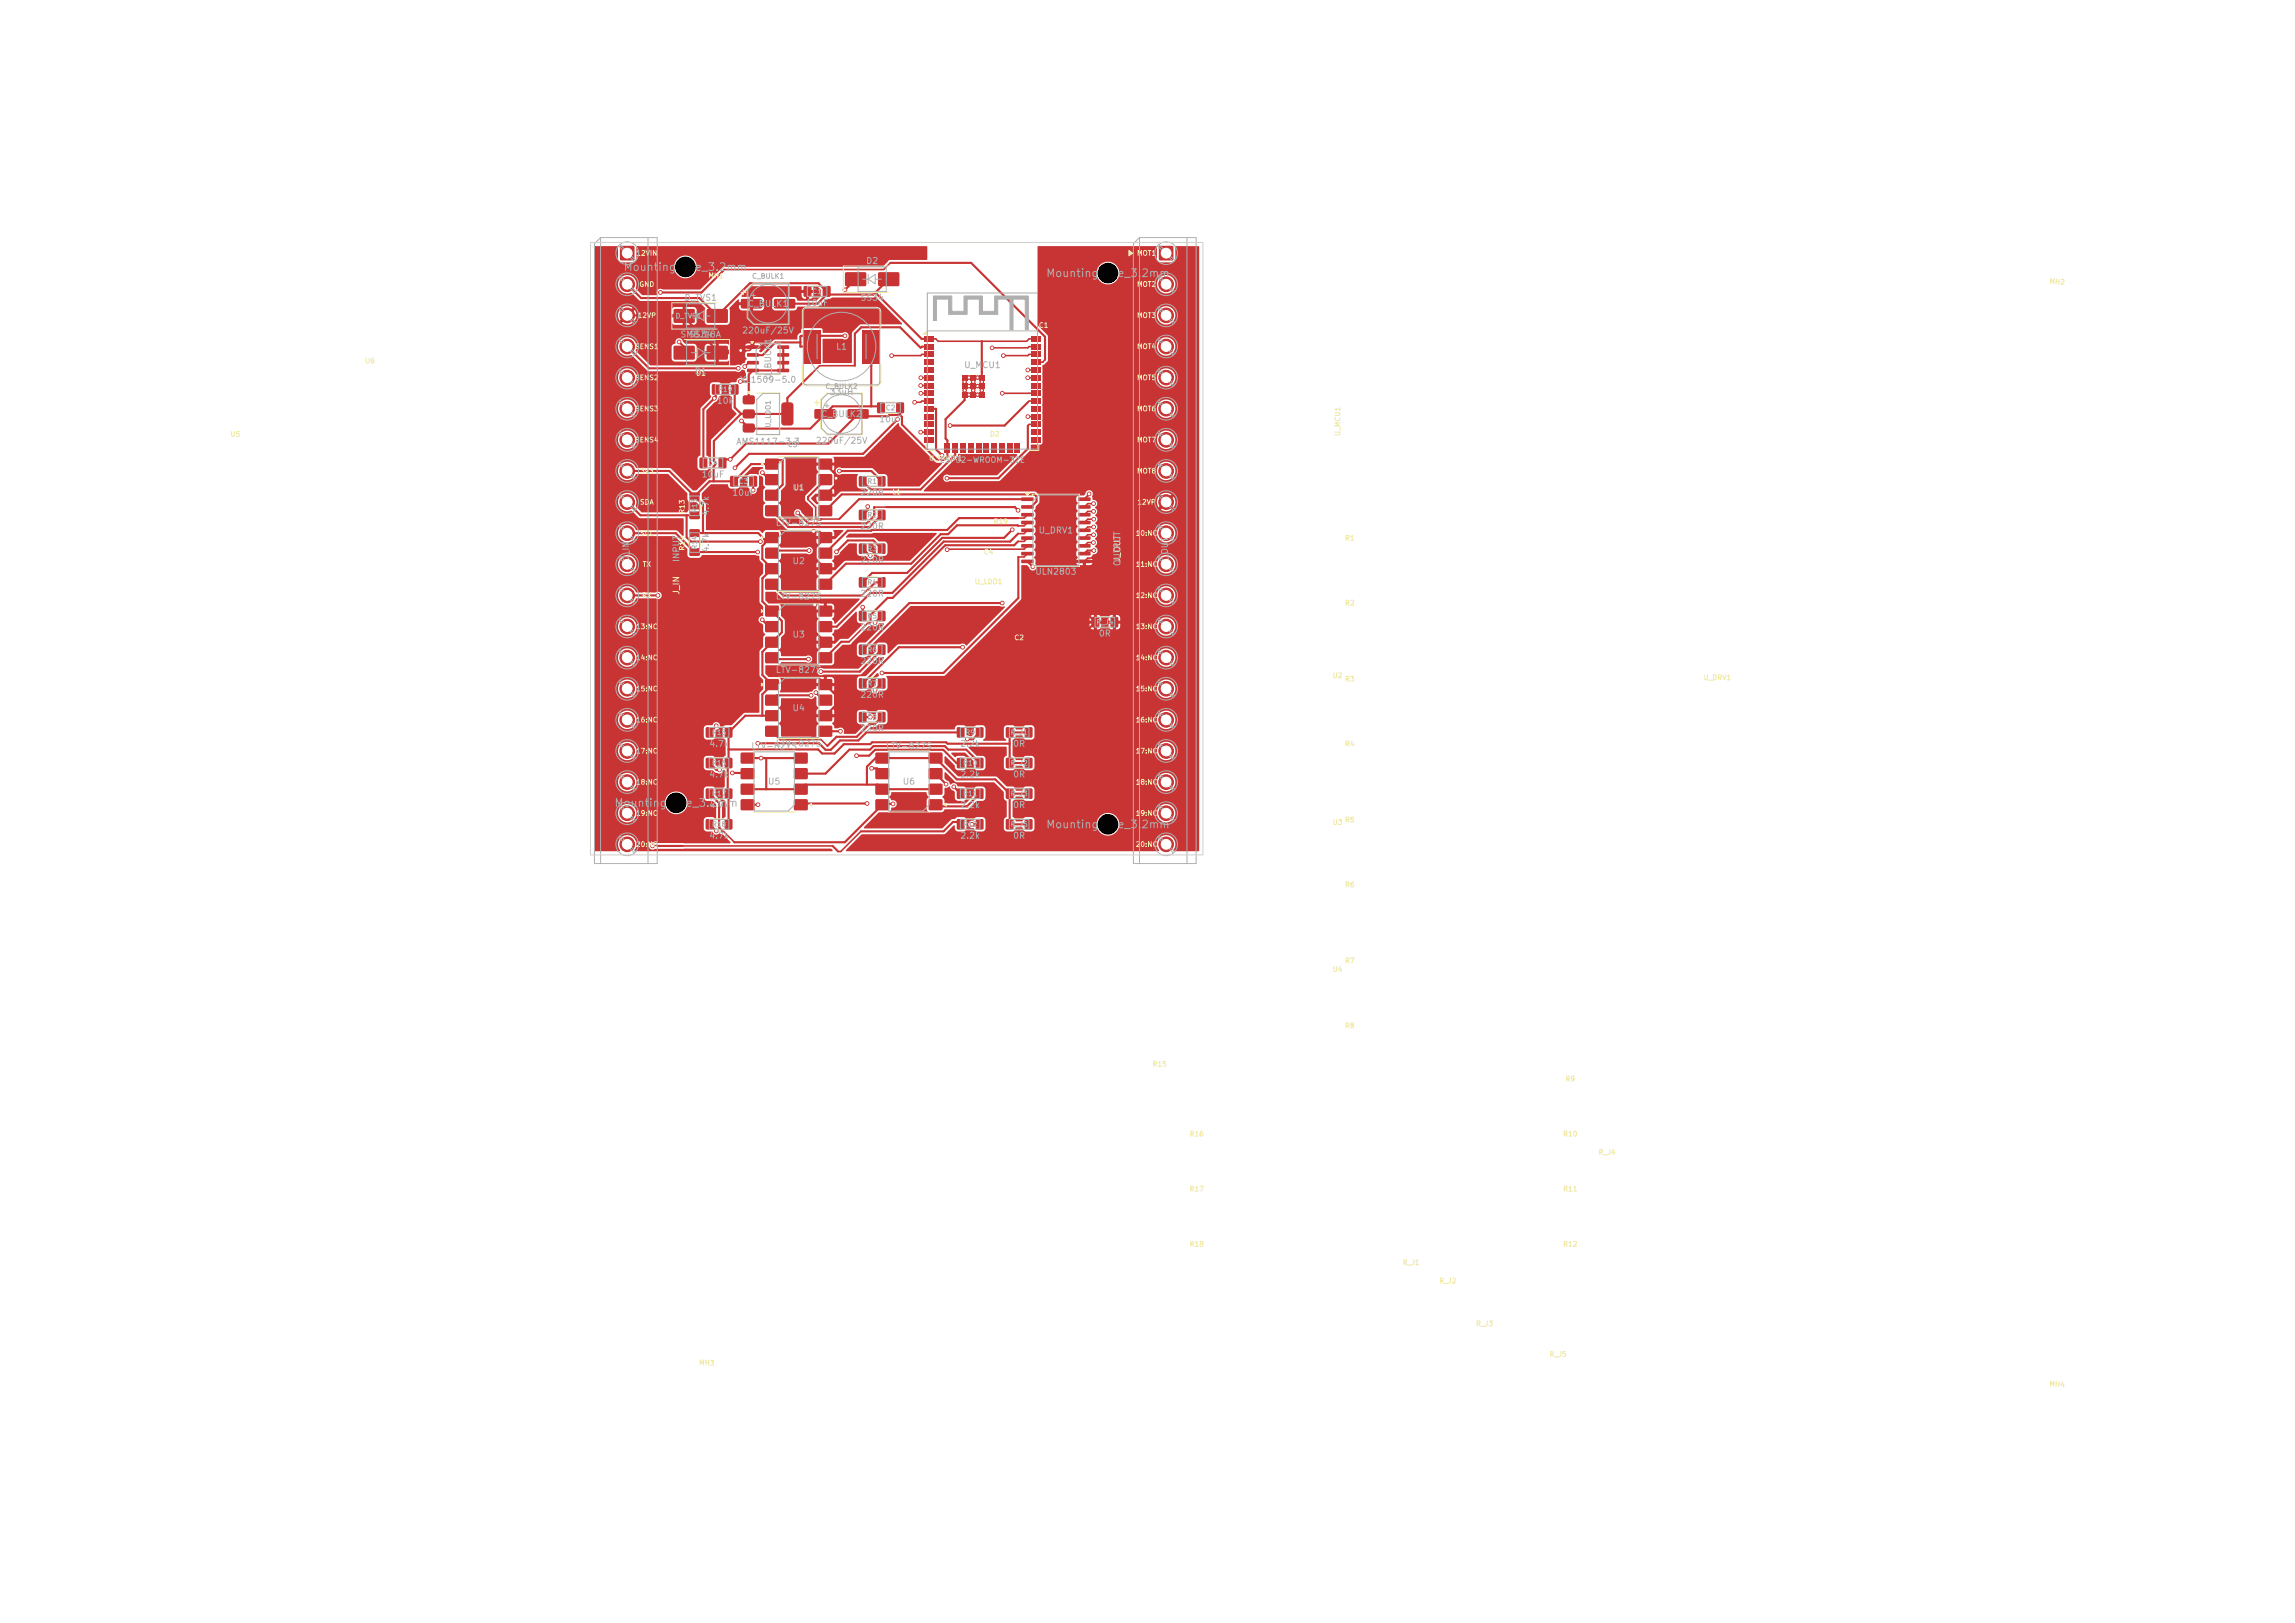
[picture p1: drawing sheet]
<svg xmlns="http://www.w3.org/2000/svg" width="297mm" height="210mm" viewBox="0 0 297 210" stroke-linecap="round" stroke-linejoin="round" font-family="sans-serif">
<defs><g id="words">
<g font-size="1" fill="#afafaf">
<text x="80.6" y="35.3">MountingHole_3.2mm</text>
<text x="135.3" y="36.1">MountingHole_3.2mm</text>
<text x="79.4" y="104.6">MountingHole_3.2mm</text>
<text x="135.3" y="107.4">MountingHole_3.2mm</text>
</g>
<g font-size=".8" fill="#afafaf">
<text x="112" y="34.3">D2</text>
<text x="88.5" y="39.1">D_TVS1</text>
<text x="96.7" y="39.9">C_BULK1</text>
<text x="104.2" y="39.8">10uF</text>
<text x="111.3" y="39.1">SS34</text>
<text x="88" y="43.9">SMBJ18A</text>
<text x="89.1" y="43.9">SS34</text>
<text x="96" y="43.3">220uF/25V</text>
<text x="108.1" y="45.4">L1</text>
<text x="124.7" y="47.8">U_MCU1</text>
<text x="89.8" y="48.6">D1</text>
<text x="92.7" y="52.4">10k</text>
<text x="95.7" y="49.7">XL1509-5.0</text>
<text x="100" y="49.2" transform="rotate(-90 100 49.2)">U_BUCK1</text>
<text x="107.3" y="51.3">33uH</text>
<text x="95.2" y="57.7">AMS1117-3.3</text>
<text x="105.5" y="57.6">220uF/25V</text>
<text x="106.2" y="54.2">C_BULK2</text>
<text x="113.7" y="54.8">10uF</text>
<text x="90.7" y="62">10uF</text>
<text x="94.7" y="64.3">10uF</text>
<text x="102.5" y="63.7">U1</text>
<text x="111.3" y="64.3">220R</text>
<text x="91.9" y="71.5" transform="rotate(-90 91.9 71.5)">4.7k</text>
<text x="91.9" y="66.8" transform="rotate(-90 91.9 66.8)">4.7k</text>
<text x="100.3" y="68.3">LTV-827S</text>
<text x="111.3" y="68.7">220R</text>
<text x="134.3" y="69.2">U_DRV1</text>
<text x="81.6" y="72.5" transform="rotate(-90 81.6 72.5)">J_IN</text>
<text x="88.1" y="72.8" transform="rotate(-90 88.1 72.8)">INPUT</text>
<text x="100.3" y="77.8">LTV-827S</text>
<text x="102.5" y="73.2">U2</text>
<text x="111.3" y="73">220R</text>
<text x="111.3" y="77.4">220R</text>
<text x="133.9" y="74.6">ULN2803</text>
<text x="145.2" y="73.3" transform="rotate(-90 145.2 73.3)">OUTPUT</text>
<text x="151.3" y="73.1" transform="rotate(-90 151.3 73.1)">J_OUT</text>
<text x="102.5" y="82.7">U3</text>
<text x="111.3" y="81.8">220R</text>
<text x="142.1" y="82.6">0R</text>
<text x="100.3" y="87.3">LTV-827S</text>
<text x="111.3" y="86.1">220R</text>
<text x="102.5" y="92.2">U4</text>
<text x="111.3" y="94.8">220R</text>
<text x="111.3" y="90.5">220R</text>
<text x="91.7" y="96.8">4.7k</text>
<text x="91.7" y="100.8">4.7k</text>
<text x="97.1" y="97.1">LTV-827S</text>
<text x="99.3" y="101.7">U5</text>
<text x="100.3" y="96.8">LTV-827S</text>
<text x="114.6" y="97.1">LTV-827S</text>
<text x="116.8" y="101.7">U6</text>
<text x="124.2" y="100.8">2.2k</text>
<text x="124.2" y="96.8">2.2k</text>
<text x="131" y="96.8">0R</text>
<text x="131" y="100.8">0R</text>
<text x="91.7" y="104.7">4.7k</text>
<text x="124.2" y="104.7">2.2k</text>
<text x="131" y="104.7">0R</text>
<text x="91.7" y="108.7">4.7k</text>
<text x="124.2" y="108.7">2.2k</text>
<text x="131" y="108.7">0R</text>
</g>
<g font-size=".8" fill="#f2eda1">
<text x="88.1" y="77" transform="rotate(-90 88.1 77)">J_IN</text>
<text x="145.2" y="72.8" transform="rotate(-90 145.2 72.8)">J_OUT</text>
</g>
<text font-size=".7" fill="#afafaf" x="121.6" y="60">ESP32-WROOM-32E</text>
<g font-size=".6" fill="#f2eda1">
<text x="82.3" y="33.2">12VIN</text>
<text x="147.1" y="33.2">MOT1</text>
<text x="82.5" y="41.3">12VP</text>
<text x="82.7" y="37.3">GND</text>
<text x="91.6" y="36.1" transform="rotate(3 91.6 36.1)">MH1</text>
<text x="147.1" y="37.3">MOT2</text>
<text x="147.1" y="41.3">MOT3</text>
<text x="265.1" y="36.9" transform="rotate(3 265.1 36.9)">MH2</text>
<text x="47.2" y="47.2">U6</text>
<text x="82.1" y="45.3">SENS1</text>
<text x="134.4" y="42.6">C1</text>
<text x="147.1" y="45.3">MOT4</text>
<text x="82.1" y="49.3">SENS2</text>
<text x="82.1" y="53.4">SENS3</text>
<text x="147.1" y="49.3">MOT5</text>
<text x="147.1" y="53.4">MOT6</text>
<text x="29.8" y="56.7">U5</text>
<text x="82.1" y="57.4">SENS4</text>
<text x="120.2" y="59.8">U_BUCK1</text>
<text x="128" y="56.6">D2</text>
<text x="147.1" y="57.4">MOT7</text>
<text x="173.6" y="56.5" transform="rotate(-90 173.6 56.5)">U_MCU1</text>
<text x="82.8" y="65.4">SDA</text>
<text x="82.8" y="61.4">3V3</text>
<text x="115.4" y="64.1">L1</text>
<text x="147.1" y="61.4">MOT8</text>
<text x="147.1" y="65.4">12VP</text>
<text x="82.8" y="69.5">SCL</text>
<text x="88.7" y="71.3" transform="rotate(-90 88.7 71.3)">R14</text>
<text x="88.7" y="66.6" transform="rotate(-90 88.7 66.6)">R13</text>
<text x="127.2" y="71.9">C4</text>
<text x="128.5" y="67.9">R19</text>
<text x="146.9" y="69.5">10:NC</text>
<text x="174" y="70.1">R1</text>
<text x="83" y="77.5">RX</text>
<text x="83.1" y="73.5">TX</text>
<text x="126.1" y="75.7">U_LDO1</text>
<text x="146.9" y="73.5">11:NC</text>
<text x="146.9" y="77.5">12:NC</text>
<text x="82.2" y="81.5">13:NC</text>
<text x="131.2" y="83">C2</text>
<text x="146.9" y="81.5">13:NC</text>
<text x="174" y="78.5">R2</text>
<text x="82.2" y="85.6">14:NC</text>
<text x="82.2" y="89.6">15:NC</text>
<text x="146.9" y="85.6">14:NC</text>
<text x="146.9" y="89.6">15:NC</text>
<text x="172.4" y="87.9">U2</text>
<text x="174" y="88.3">R3</text>
<text x="220.4" y="88.1">U_DRV1</text>
<text x="82.2" y="93.6">16:NC</text>
<text x="146.9" y="93.6">16:NC</text>
<text x="82.2" y="97.7">17:NC</text>
<text x="82.2" y="101.7">18:NC</text>
<text x="146.9" y="97.7">17:NC</text>
<text x="146.9" y="101.7">18:NC</text>
<text x="174" y="96.7">R4</text>
<text x="82.2" y="105.7">19:NC</text>
<text x="146.9" y="105.7">19:NC</text>
<text x="172.4" y="106.9">U3</text>
<text x="174" y="106.6">R5</text>
<text x="82.2" y="109.7">20:NC</text>
<text x="146.9" y="109.7">20:NC</text>
<text x="174" y="115">R6</text>
<text x="172.4" y="125.9">U4</text>
<text x="174" y="124.8">R7</text>
<text x="174" y="133.2">R8</text>
<text x="149.1" y="138.2">R15</text>
<text x="202.5" y="140.1">R9</text>
<text x="153.9" y="147.2">R16</text>
<text x="202.2" y="147.2">R10</text>
<text x="206.8" y="149.6">R_J4</text>
<text x="153.9" y="154.3">R17</text>
<text x="202.2" y="154.3">R11</text>
<text x="153.9" y="161.5">R18</text>
<text x="202.2" y="161.5">R12</text>
<text x="181.4" y="163.8">R_J1</text>
<text x="186.2" y="166.2">R_J2</text>
<text x="191" y="171.8">R_J3</text>
<text x="90.4" y="176.8" transform="rotate(3 90.4 176.8)">MH3</text>
<text x="200.5" y="175.7">R_J5</text>
<text x="265.1" y="179.5" transform="rotate(3 265.1 179.5)">MH4</text>
</g>
<g font-size=".6" fill="#afafaf">
<text x="87.4" y="41.4">D_TVS1</text>
<text x="97.3" y="36.2">C_BULK1</text>
<text x="105.1" y="38.2">C1</text>
<text x="92.9" y="50.9">R19</text>
<text x="106.8" y="50.5">C_BULK2</text>
<text x="114.6" y="53.2">C2</text>
<text x="99.9" y="55.4" transform="rotate(-90 99.9 55.4)">U_LDO1</text>
<text x="101.9" y="58">C3</text>
<text x="91.6" y="60.4">C4</text>
<text x="95.5" y="62.8">C3</text>
<text x="112.2" y="62.8">R1</text>
<text x="90.4" y="71.2" transform="rotate(-90 90.4 71.2)">R14</text>
<text x="90.4" y="66.4" transform="rotate(-90 90.4 66.4)">R13</text>
<text x="112.2" y="71.5">R3</text>
<text x="112.2" y="67.1">R2</text>
<text x="112.2" y="75.8">R4</text>
<text x="112.2" y="80.2">R5</text>
<text x="141.8" y="81">R_J4</text>
<text x="112.2" y="84.6">R6</text>
<text x="112.2" y="88.9">R7</text>
<text x="92.1" y="95.3">R15</text>
<text x="112.2" y="93.3">R8</text>
<text x="124.9" y="95.3">R9</text>
<text x="130.7" y="95.3">R_J1</text>
<text x="92.1" y="99.2">R16</text>
<text x="124.6" y="99.2">R10</text>
<text x="130.7" y="99.2">R_J2</text>
<text x="92.1" y="107.1">R18</text>
<text x="92.1" y="103.2">R17</text>
<text x="124.6" y="107.1">R12</text>
<text x="124.6" y="103.2">R11</text>
<text x="130.7" y="103.2">R_J3</text>
<text x="130.7" y="107.1">R_J5</text>
</g>
</g></defs>
<g fill="#c83434">
<path d="M141.3 79.9h.9v1.2h-.9z"/>
<path d="M143.8 79.9h.9v1.2h-.9z"/>
<path d="M94.5 61.6h1v1.3h-1z"/>
<path d="M97 61.6h.9v1.3h-.9z"/>
<path d="M103.9 42.7h2.3v4.3h-2.3z"/>
<path d="M111.6 42.7h2.3v4.3h-2.3z"/>
<path d="M130.2 94.1h.9v1.3h-.9z"/>
<path d="M132.7 94.1h.9v1.3h-.9z"/>
<path d="M130.2 102.1h.9v1.2h-.9z"/>
<path d="M132.7 102.1h.9v1.2h-.9z"/>
<path d="M132.2 64.4h1.5l.1 .4h-.1h-1.5z"/>
<path d="M132.2 65.4h1.5l.1 .4h-.1h-1.5z"/>
<path d="M132.2 66.4h1.5l.1 .4h-.1h-1.5z"/>
<path d="M132.2 67.4h1.5l.1 .4h-.1h-1.5z"/>
<path d="M132.2 68.4h1.5l.1 .4-.1 .1-1.5-.1z"/>
<path d="M132.2 69.4h1.5l.1 .4-.1 .1h-1.5z"/>
<path d="M132.2 70.4h1.5l.1 .4-.1 .1h-1.5z"/>
<path d="M132.2 71.4h1.5l.1 .4-.1 .1h-1.5z"/>
<path d="M132.2 72.4h1.5l.1 .4-.1 .1h-1.5z"/>
<path d="M139.6 72.4h1.5v.4l-.1 .1h-1.4z"/>
<path d="M139.6 71.4h1.5v.4l-.1 .1h-1.4z"/>
<path d="M139.6 70.4h1.5v.4l-.1 .1h-1.4z"/>
<path d="M139.6 69.4h1.5v.4l-.1 .1h-1.4z"/>
<path d="M139.6 68.4h1.5v.4l-.1 .1-1.4-.1z"/>
<path d="M139.6 67.4h1.5v.4h-.1h-1.4z"/>
<path d="M139.6 66.4h1.5v.4h-.1h-1.4z"/>
<path d="M139.6 65.4h1.5v.4h-.1h-1.4z"/>
<path d="M139.6 64.4h1.5v.4h-.1h-1.4z"/>
<path d="M89.3 71h1.2v.9h-1.2z"/>
<path d="M89.3 68.5h1.2v.9h-1.2z"/>
<path d="M113.5 52.1h1v1.3h-1z"/>
<path d="M116 52.1h1v1.3h-1z"/>
<path d="M96.7 44.7h1.4l.1 .4-.1 .1-1.4-.1z"/>
<path d="M96.7 45.7h1.4l.1 .4-.1 .1h-1.4z"/>
<path d="M96.7 46.7h1.4l.1 .4-.1 .1h-1.4z"/>
<path d="M96.7 47.7h1.4l.1 .4-.1 .1h-1.4z"/>
<path d="M100.6 47.7h1.5v.4l-.1 .1h-1.3z"/>
<path d="M100.6 46.7h1.5v.4l-.1 .1h-1.3z"/>
<path d="M100.6 45.7h1.5v.4l-.1 .1h-1.3z"/>
<path d="M100.6 44.7h1.5v.4l-.1 .1-1.3-.1z"/>
<path d="M130.2 98.1h.9v1.3h-.9z"/>
<path d="M132.7 98.1h.9v1.3h-.9z"/>
<path d="M111.2 83.4h.9v1.3h-.9z"/>
<path d="M113.6 83.4h1v1.3h-1z"/>
<path d="M95.9 38.7h2.6l.1 .2v.9l-.2 .1h-2.4l-.1-.2z"/>
<path d="M100.2 38.7h2.6l.1 .2v.9l-.2 .1h-2.4l-.1-.2z"/>
<path d="M87.2 40h2.6l.1 .2v1.5l-.2 .1h-2.4l-.1-.2z"/>
<path d="M91.5 40h2.6l.1 .2v1.5l-.2 .1h-2.4l-.2-.2z"/>
<path d="M91.4 94.1h.9v1.3h-.9z"/>
<path d="M93.8 94.1h.9v1.3h-.9z"/>
<path d="M89.3 66.2h1.2v.9h-1.2z"/>
<path d="M89.3 63.8h1.2v.9h-1.2z"/>
<path d="M150 31.9h1.8v1.7h-1.8z"/>
</g>
<g fill="#c83434" stroke="#c83434" stroke-width=".13">
<circle cx="150.9" cy="36.8" r=".95"/>
<circle cx="150.9" cy="40.8" r=".95"/>
<circle cx="150.9" cy="44.8" r=".95"/>
<circle cx="150.9" cy="48.9" r=".95"/>
<circle cx="150.9" cy="52.9" r=".95"/>
<circle cx="150.9" cy="56.9" r=".95"/>
<circle cx="150.9" cy="60.9" r=".95"/>
<circle cx="150.9" cy="65" r=".95"/>
<circle cx="150.9" cy="69" r=".95"/>
<circle cx="150.9" cy="73" r=".95"/>
<circle cx="150.9" cy="77" r=".95"/>
<circle cx="150.9" cy="81.1" r=".95"/>
<circle cx="150.9" cy="85.1" r=".95"/>
<circle cx="150.9" cy="89.1" r=".95"/>
<circle cx="150.9" cy="93.1" r=".95"/>
<circle cx="150.9" cy="97.2" r=".95"/>
<circle cx="150.9" cy="101.2" r=".95"/>
<circle cx="150.9" cy="105.2" r=".95"/>
<circle cx="150.9" cy="109.3" r=".95"/>
</g>
<g fill="#c83434">
<path d="M90.6 59.2h.9v1.4h-.9z"/>
<path d="M93 59.2h1v1.4h-1z"/>
<path d="M91.5 44.8l2.6-.1 .1 .2v1.5l-.2 .1h-2.4l-.2-.2z"/>
<path d="M87.2 44.8l2.6-.1 .1 .2v1.5l-.2 .1h-2.4l-.1-.2z"/>
<path d="M119.6 43.5h1.2v.7h-1.2z"/>
<path d="M119.6 44.5h1.2v.7h-1.2z"/>
<path d="M119.6 45.5h1.2v.7h-1.2z"/>
<path d="M119.6 46.5h1.2v.7h-1.2z"/>
<path d="M119.6 47.5h1.2v.7h-1.2z"/>
<path d="M119.6 48.5h1.2v.7h-1.2z"/>
<path d="M119.6 49.5h1.2v.7h-1.2z"/>
<path d="M119.6 50.5h1.2v.7h-1.2z"/>
<path d="M119.6 51.5h1.2v.8h-1.2z"/>
<path d="M119.6 52.5h1.2v.8h-1.2z"/>
<path d="M119.6 53.6h1.2v.7h-1.2z"/>
<path d="M119.6 54.6h1.2v.7h-1.2z"/>
<path d="M119.6 55.6h1.2v.7h-1.2z"/>
<path d="M119.6 56.6h1.2v.7h-1.2z"/>
<path d="M122.3 57.3h.7v1.2h-.7z"/>
<path d="M123.3 57.3h.7v1.2h-.7z"/>
<path d="M124.3 57.3h.7v1.2h-.7z"/>
<path d="M125.3 57.3h.7v1.2h-.7z"/>
<path d="M126.3 57.3h.7v1.2h-.7z"/>
<path d="M127.3 57.3h.7v1.2h-.7z"/>
<path d="M128.3 57.3h.7v1.2h-.7z"/>
<path d="M129.3 57.3h.7v1.2h-.7z"/>
<path d="M130.3 57.3h.7v1.2h-.7z"/>
<path d="M131.3 57.3h.7v1.2h-.7z"/>
<path d="M133.5 56.6h1.2v.7h-1.2z"/>
<path d="M133.5 55.6h1.2v.7h-1.2z"/>
<path d="M133.5 54.6h1.2v.7h-1.2z"/>
<path d="M133.5 53.6h1.2v.7h-1.2z"/>
<path d="M133.5 52.5h1.2v.8h-1.2z"/>
<path d="M133.5 51.5h1.2v.8h-1.2z"/>
<path d="M133.5 50.5h1.2v.7h-1.2z"/>
<path d="M133.5 49.5h1.2v.7h-1.2z"/>
<path d="M133.5 48.5h1.2v.7h-1.2z"/>
<path d="M133.5 47.5h1.2v.7h-1.2z"/>
<path d="M133.5 46.5h1.2v.7h-1.2z"/>
<path d="M133.5 45.5h1.2v.7h-1.2z"/>
<path d="M133.5 44.5h1.2v.7h-1.2z"/>
<path d="M133.5 43.5h1.2v.7h-1.2z"/>
<path d="M124.5 48.5h.7v.7h-.7z"/>
</g>
<circle cx="124.8" cy="49.4" r=".24" fill="#c83434" stroke="#c83434" stroke-width=".13"/>
<path d="M124.5 49.6h.7v.7h-.7z" fill="#c83434"/>
<circle cx="124.8" cy="50.5" r=".24" fill="#c83434" stroke="#c83434" stroke-width=".13"/>
<path d="M124.5 50.7h.7v.7h-.7z" fill="#c83434"/>
<g fill="#c83434" stroke="#c83434" stroke-width=".13">
<circle cx="125.4" cy="48.9" r=".24"/>
<circle cx="125.4" cy="50" r=".24"/>
<circle cx="125.4" cy="51.1" r=".24"/>
</g>
<path d="M125.6 48.5h.7v.7h-.7z" fill="#c83434"/>
<circle cx="125.9" cy="49.4" r=".24" fill="#c83434" stroke="#c83434" stroke-width=".13"/>
<path d="M125.6 49.6h.7v.7h-.7z" fill="#c83434"/>
<circle cx="125.9" cy="50.5" r=".24" fill="#c83434" stroke="#c83434" stroke-width=".13"/>
<path d="M125.6 50.7h.7v.7h-.7z" fill="#c83434"/>
<g fill="#c83434" stroke="#c83434" stroke-width=".13">
<circle cx="126.5" cy="48.9" r=".24"/>
<circle cx="126.5" cy="50" r=".24"/>
<circle cx="126.5" cy="51.1" r=".24"/>
</g>
<path d="M126.7 48.5h.7v.7h-.7z" fill="#c83434"/>
<circle cx="127.1" cy="49.4" r=".24" fill="#c83434" stroke="#c83434" stroke-width=".13"/>
<path d="M126.7 49.6h.7v.7h-.7z" fill="#c83434"/>
<circle cx="127.1" cy="50.5" r=".24" fill="#c83434" stroke="#c83434" stroke-width=".13"/>
<g fill="#c83434">
<path d="M126.7 50.7h.7v.7h-.7z"/>
<path d="M130.2 106h.9v1.3h-.9z"/>
<path d="M132.7 106h.9v1.3h-.9z"/>
<path d="M91.4 106h.9v1.3h-.9z"/>
<path d="M93.8 106h.9v1.3h-.9z"/>
<path d="M111.2 61.6h.9v1.3h-.9z"/>
<path d="M113.6 61.6h1v1.3h-1z"/>
<path d="M111.2 79.1h.9v1.2h-.9z"/>
<path d="M113.6 79.1h1v1.2h-1z"/>
<path d="M123.9 98.1h.9v1.3h-.9z"/>
<path d="M126.3 98.1h.9v1.3h-.9z"/>
<path d="M80.3 31.9h1.8v1.7h-1.8z"/>
</g>
<g fill="#c83434" stroke="#c83434" stroke-width=".13">
<circle cx="81.2" cy="36.8" r=".95"/>
<circle cx="81.2" cy="40.8" r=".95"/>
<circle cx="81.2" cy="44.8" r=".95"/>
<circle cx="81.2" cy="48.9" r=".95"/>
<circle cx="81.2" cy="52.9" r=".95"/>
<circle cx="81.2" cy="56.9" r=".95"/>
<circle cx="81.2" cy="60.9" r=".95"/>
<circle cx="81.2" cy="65" r=".95"/>
<circle cx="81.2" cy="69" r=".95"/>
<circle cx="81.2" cy="73" r=".95"/>
<circle cx="81.2" cy="77" r=".95"/>
<circle cx="81.2" cy="81.1" r=".95"/>
<circle cx="81.2" cy="85.1" r=".95"/>
<circle cx="81.2" cy="89.1" r=".95"/>
<circle cx="81.2" cy="93.1" r=".95"/>
<circle cx="81.2" cy="97.2" r=".95"/>
<circle cx="81.2" cy="101.2" r=".95"/>
<circle cx="81.2" cy="105.2" r=".95"/>
<circle cx="81.2" cy="109.3" r=".95"/>
</g>
<g fill="#c83434">
<path d="M109.4 35.3l2.6-.1 .1 .2v1.5l-.2 .1h-2.4l-.2-.2z"/>
<path d="M113.7 35.3l2.6-.1 .1 .2v1.5l-.2 .1h-2.5l-.1-.2z"/>
<path d="M99.1 68.9h1.7v1.3h-1.7z"/>
<path d="M99.1 70.9h1.7v1.3h-1.7z"/>
<path d="M99.1 72.9h1.7v1.4h-1.7z"/>
<path d="M99.1 74.9h1.7v1.4h-1.7z"/>
<path d="M106 74.9h1.7v1.4h-1.7z"/>
<path d="M106 72.9h1.7v1.4h-1.7z"/>
<path d="M106 70.9h1.7v1.3h-1.7z"/>
<path d="M106 68.9h1.7v1.3h-1.7z"/>
<path d="M123.9 106h.9v1.3h-.9z"/>
<path d="M126.3 106h.9v1.3h-.9z"/>
<path d="M111.2 70.4h.9v1.2h-.9z"/>
<path d="M113.6 70.4h1v1.2h-1z"/>
<path d="M111.2 66h.9v1.3h-.9z"/>
<path d="M113.6 66h1v1.3h-1z"/>
<path d="M92.2 49.8h.9v1.2h-.9z"/>
<path d="M94.6 49.8h.9v1.2h-.9z"/>
<path d="M99.1 59.4h1.7v1.3h-1.7z"/>
<path d="M99.1 61.4h1.7v1.3h-1.7z"/>
<path d="M99.1 63.4h1.7v1.4h-1.7z"/>
<path d="M99.1 65.4h1.7v1.4h-1.7z"/>
<path d="M106 65.4h1.7v1.4h-1.7z"/>
<path d="M106 63.4h1.7v1.4h-1.7z"/>
<path d="M106 61.4h1.7v1.3h-1.7z"/>
<path d="M106 59.4h1.7v1.3h-1.7z"/>
<path d="M123.9 94.1h.9v1.3h-.9z"/>
<path d="M126.3 94.1h.9v1.3h-.9z"/>
<path d="M111.2 92.2h.9v1.2h-.9z"/>
<path d="M113.6 92.2h1v1.2h-1z"/>
<path d="M96.2 51.3l.2-.2 1.2 .1 .1 .2-.1 .8-.2 .1h-1.2l-.1-.3z"/>
<path d="M96.2 53.1l.2-.1h1.2l.1 .3-.1 .7-.2 .2-1.2-.1-.1-.2z"/>
<path d="M101.2 52.2l.2-.1h.9l.3 .2 .1 2.4-.2 .3-1.1 .1-.2-.2-.1-2.4z"/>
<path d="M96.2 54.9l.2-.1h1.2l.1 .3-.1 .8-.2 .1-1.2-.1-.1-.2z"/>
<path d="M111.2 87.8h.9v1.3h-.9z"/>
<path d="M113.6 87.8h1v1.3h-1z"/>
<path d="M91.4 102.1h.9v1.2h-.9z"/>
<path d="M93.8 102.1h.9v1.2h-.9z"/>
<path d="M102.8 103.5h1.7v1.3h-1.7z"/>
<path d="M102.8 101.4h1.7v1.4h-1.7z"/>
<path d="M102.8 99.4h1.7v1.4h-1.7z"/>
<path d="M102.8 97.4h1.7v1.4h-1.7z"/>
<path d="M95.9 97.4h1.7v1.4h-1.7z"/>
<path d="M95.9 99.4h1.7v1.4h-1.7z"/>
<path d="M95.9 101.4h1.7v1.4h-1.7z"/>
<path d="M95.9 103.5h1.7v1.3h-1.7z"/>
<path d="M111.2 74.7h.9v1.3h-.9z"/>
<path d="M113.6 74.7h1v1.3h-1z"/>
<path d="M123.9 102.1h.9v1.2h-.9z"/>
<path d="M126.3 102.1h.9v1.2h-.9z"/>
<path d="M104 37.1h1v1.3h-1z"/>
<path d="M106.5 37.1h.9v1.3h-.9z"/>
<path d="M91.4 98.1h.9v1.3h-.9z"/>
<path d="M93.8 98.1h.9v1.3h-.9z"/>
<path d="M120.2 103.5h1.7v1.3h-1.7z"/>
<path d="M120.2 101.4h1.7v1.4h-1.7z"/>
<path d="M120.2 99.4h1.7v1.4h-1.7z"/>
<path d="M120.2 97.4h1.7v1.4h-1.7z"/>
<path d="M113.3 97.4h1.7v1.4h-1.7z"/>
<path d="M113.3 99.4h1.7v1.4h-1.7z"/>
<path d="M113.3 101.4h1.7v1.4h-1.7z"/>
<path d="M113.3 103.5h1.7v1.3h-1.7z"/>
<path d="M105.4 53l2.6-.1 .2 .2-.1 1-.1 .1h-2.5l-.1-.2z"/>
<path d="M109.7 53l2.6-.1 .1 .2v1l-.2 .1h-2.4l-.1-.2z"/>
<path d="M99.1 78.4h1.7v1.3h-1.7z"/>
<path d="M99.1 80.4h1.7v1.4h-1.7z"/>
<path d="M99.1 82.4h1.7v1.4h-1.7z"/>
<path d="M99.1 84.4h1.7v1.4h-1.7z"/>
<path d="M106 84.4h1.7v1.4h-1.7z"/>
<path d="M106 82.4h1.7v1.4h-1.7z"/>
<path d="M106 80.4h1.7v1.4h-1.7z"/>
<path d="M106 78.4h1.7v1.3h-1.7z"/>
<path d="M99.1 87.9h1.7v1.4h-1.7z"/>
<path d="M99.1 89.9h1.7v1.4h-1.7z"/>
<path d="M99.1 91.9h1.7v1.4h-1.7z"/>
<path d="M99.1 93.9h1.7v1.4h-1.7z"/>
<path d="M106 93.9h1.7v1.4h-1.7z"/>
<path d="M106 91.9h1.7v1.4h-1.7z"/>
<path d="M106 89.9h1.7v1.4h-1.7z"/>
<path d="M106 87.9h1.7v1.4h-1.7z"/>
</g>
<g fill="#c83434" stroke="#c83434" stroke-width=".13">
<circle cx="105.4" cy="78.3" r=".24"/>
<circle cx="95.9" cy="45.3" r=".24"/>
<circle cx="108.2" cy="61.9" r=".24"/>
<circle cx="105.3" cy="68.8" r=".24"/>
<circle cx="98.5" cy="98.1" r=".24"/>
<circle cx="133.7" cy="73.3" r=".24"/>
<circle cx="97.5" cy="63.4" r=".24"/>
<circle cx="94.5" cy="59.4" r=".24"/>
<circle cx="95.8" cy="49.4" r=".24"/>
<circle cx="109.3" cy="37.5" r=".24"/>
<circle cx="109.3" cy="43.5" r=".24"/>
<circle cx="96.4" cy="47.4" r=".24"/>
<circle cx="96" cy="54.5" r=".24"/>
<circle cx="105.6" cy="89.6" r=".24"/>
<circle cx="122.6" cy="71.1" r=".24"/>
<circle cx="114.1" cy="87.1" r=".24"/>
<circle cx="108.8" cy="94.6" r=".24"/>
<circle cx="141.6" cy="71.2" r=".24"/>
<circle cx="141.5" cy="70.2" r=".24"/>
<circle cx="141.5" cy="69.2" r=".24"/>
<circle cx="141.5" cy="68.2" r=".24"/>
<circle cx="141.5" cy="67.2" r=".24"/>
<circle cx="141.5" cy="66.2" r=".24"/>
<circle cx="141.5" cy="65.2" r=".24"/>
<circle cx="140.9" cy="63.9" r=".24"/>
<circle cx="129.8" cy="46" r=".24"/>
<circle cx="98.1" cy="71.4" r=".24"/>
<circle cx="129.7" cy="78" r=".24"/>
<circle cx="129.7" cy="50.9" r=".24"/>
<circle cx="106.2" cy="86.9" r=".24"/>
<circle cx="104.6" cy="85.3" r=".24"/>
<circle cx="92.7" cy="93.9" r=".24"/>
<circle cx="98.1" cy="104.1" r=".24"/>
<circle cx="119.2" cy="50.9" r=".24"/>
<circle cx="133" cy="48.9" r=".24"/>
<circle cx="98.4" cy="70.1" r=".24"/>
<circle cx="103.2" cy="66.4" r=".24"/>
<circle cx="131.8" cy="66" r=".24"/>
<circle cx="92.4" cy="51.5" r=".24"/>
<circle cx="115.4" cy="46" r=".24"/>
<circle cx="87.9" cy="44.2" r=".24"/>
<circle cx="119.2" cy="48.9" r=".24"/>
<circle cx="115.6" cy="104" r=".24"/>
<circle cx="112.8" cy="99.4" r=".24"/>
<circle cx="92.7" cy="107.5" r=".24"/>
<circle cx="119.1" cy="49.9" r=".24"/>
<circle cx="93.1" cy="99.6" r=".24"/>
<circle cx="95.1" cy="60.5" r=".24"/>
<circle cx="116.1" cy="54.3" r=".24"/>
<circle cx="94.8" cy="100" r=".24"/>
<circle cx="118.4" cy="52.1" r=".24"/>
<circle cx="112.6" cy="92.8" r=".24"/>
<circle cx="121.9" cy="58.9" r=".24"/>
<circle cx="119.1" cy="55.9" r=".24"/>
<circle cx="112.3" cy="65.5" r=".24"/>
<circle cx="112.6" cy="71.9" r=".24"/>
<circle cx="122.5" cy="61.9" r=".24"/>
<circle cx="133" cy="53.9" r=".24"/>
<circle cx="131" cy="68.5" r=".24"/>
<circle cx="122.9" cy="55.1" r=".24"/>
<circle cx="111.6" cy="78.6" r=".24"/>
<circle cx="133" cy="47.9" r=".24"/>
<circle cx="85.2" cy="77" r=".24"/>
<circle cx="85.5" cy="37.8" r=".24"/>
<circle cx="128.4" cy="45" r=".24"/>
<circle cx="124.6" cy="83.7" r=".24"/>
<circle cx="98.7" cy="61.2" r=".24"/>
<circle cx="108.6" cy="60.9" r=".24"/>
<circle cx="113.2" cy="80.6" r=".24"/>
<circle cx="98.6" cy="80.2" r=".24"/>
<circle cx="110.8" cy="97.8" r=".24"/>
<circle cx="98.1" cy="96.2" r=".24"/>
<circle cx="95.5" cy="47.7" r=".24"/>
<circle cx="123.4" cy="101.8" r=".24"/>
<circle cx="84.4" cy="109.5" r=".24"/>
<circle cx="104.7" cy="71.2" r=".24"/>
<circle cx="108.2" cy="71.4" r=".24"/>
<circle cx="125.8" cy="106.7" r=".24"/>
<circle cx="122.4" cy="101.5" r=".24"/>
<circle cx="112.2" cy="104" r=".24"/>
<circle cx="125.2" cy="95.6" r=".24"/>
<circle cx="113.2" cy="89.3" r=".24"/>
<circle cx="105" cy="90" r=".24"/>
</g>
<g fill="none" stroke="#c83434" stroke-width=".28">
<path d="M81.2 36.8l1.8 1.8h7.5l2.3 2.3 4.2-4.2h8.9l1.1 1v.4M93.8 34.9l-3 2.9h-5.3M97.3 38.3v6.4l.1 .2M103.5 37.7h1M107 38.1l-1.2 1.2h-4.3M110.7 36.1l-1.4 1.4M113.3 37.9l6 5.9h.9M115 36.1l-2 2h-6M115.2 34h10.5l9.5 9.6v3M81.2 40.8h7.3v.3l4.3 4.2v.3M81.2 44.8l2.8 2.9h11.5M87.9 44.2l.6 .7v.7"/>
<path d="M92.6 50.4v1l-1.6 1.6v6.9M95.1 50.4v2.3l.8 .8M95.8 49.4h1.1M95.9 53.5l-3.5 3.6v2.6M96.9 53.5v.1M101.4 44.9v3h-4l-.5 .6v3.2M103.6 44.3h-3.3l-1.6 1.7-1.3-.1M105 48.3l-3.1 3.2v2.1l-6-.1M109.3 43.5h-5.6h-.1v1.3h1.5M112.8 44.8v7.8M114 52.8l-.2-.2h-6l-2.9 2.9h-7.9l-1-1M116.1 54.3l-4.4 4.4h-14.8l-1.8 1.8"/>
<path d="M116.5 53.7h-1.4l-.2 .2h-3.6l-.3-.3-3.8 3.8h-10.6l-2.1 2h-.5l-.5 .5M116.5 52.8v.9M119.1 45l-2.6-2.7h-5l-.9 .9v4.1M119.3 44.9h.1M120.2 52.9h.9v5.2l.8 .8M123.6 57.9v1l-4.5 4.4h-6.4l-1.1-1M124.8 51.1h2.3M124.8 50h2.3v.5M125.9 48.9v.5M125.9 50v.5M127.1 44.2v5.2M127.1 48.9h-2.3v2.9l-2.4 2.4v2.6l.2 .2v2.1l-.5 .4h-.8l-4.6-4.6v-1l-.2-.2"/>
<path d="M133 55.1v3l-3.8 3.8h-6.7M133 52.1l-3 3h-7.1M81.2 60.9h5.4l4.4 4.4v3.7M81.2 69h6.2l2.5 2.4h8.2M81.2 65l1.7 1.7h7M81.2 77h4M88.9 66.7v2.8l.5 .6h9M89.9 69h8.2l.9 .8M92.5 60.2l-.1 .1v2M97.5 62.3v1.1M98.7 61.2l.9 .9h.3M99 69.8v.5l-.3 .3v1.7l1.2 1.3-1.2 1.2v3l2.5 2.5v1.5l-2.5 2.5v3l1.2 1.3-1.2 1.2v2.8"/>
<path d="M99.9 64.1l1.4-1.4v-3.2h-.9l-.5 .6h-2.7l-2.2 2.2h-3.2l-1.9 1.9M99.9 69.6h-.6l-.3 .2M99.9 75.6l1.5 1.5h10.1M99.9 66.1l2.1 2.1h10.5l1.6-1.6M104.7 71.2h-4.5l-.3 .4M105.3 68.8h.7l.8 .8-1.3 1.2v1.5l1.3 1.3M105.4 78.3v.7l.1 .1M105.5 79.1v2.7l1.3 1.3-1.2 1.2v3l2.5 2.5v1.5l-1.3 1.3M105.5 79.1h1.3M105.6 67.1h.2M106.2 67.2h-.3M106.8 60.1l1.3 1.2v1.5l-1.3 1.3"/>
<path d="M106.8 62.1l-2.2 2.2v.3M108.1 61.9h.1M108.6 60.9h4.2l1.3 1.4M111.6 71l.9 .9h.1M111.6 78.6v1.1M112.3 65.5v.5l-.7 .6M113.1 65.6v1.2l-.9 .9h-7.6l-1.4-1.3M114.1 79.7l-.9 .9M114.1 71l-1.1-1.1h-3.3l-1.5 1.5M114.1 75.4h-.8l-.9 .9M114.7 65.6h16.6l.5 .4M129.7 78h-12l-6.1 6.1"/>
<path d="M131 68.5l-1.1 1.1h-8l-4.5 4.5h-4.5l-1.3 1.3M131.7 70.1l-.5 .5h-8.9l-6.8 6.8h-.6l-2.2 2.2v.9l-.2 .1M131.8 69l-1.1 1.1h-8.6l-6.6 6.6h-2.8l-4.4 4.4h-1.5M131.8 68h-.1h-7.8l-1.2 1.1h-1l-3.8 3.8h-8.4l-2.7 2.7M131.8 72.1v5.3l-9.7 9.7h-8M131.8 67h-7.7l-1.5 1.6h-9.8l-.1 .1h-3l-2.9 2.9M133 72.6l.7 .7M133 64.6h-21.8l-2.6 2.6M133 65.6h.4l.7-.7v-.6l-.2-.3h-25l-2.1 2.1M140.3 72.6v6.5l1.5 1.4M140.9 63.9l-.6 .7M141.6 71.2h-.9l-.4 .4"/>
<path d="M150.9 65l-4.6 4.6v2.6M91.8 98.7l.9 .9h.4M92.7 93.9h.1M92.7 93.9l-.9 .9M96.7 98.1h6.9M98.6 80.2l.9 .9h.4M99.2 98.1v4M99.9 92.6h-3.4l-2.2 2.2v3.9l-.1 .1 .1 7.9M99.9 85.1l.2 .2h4.5M99.9 94.6l1.1 1.1h3.9M105 90h-4.5l-.6 .6M105.6 89.6l1 1h.2"/>
<path d="M106.8 94.6h2M109.9 83h-1l-2.1 2.1M110.8 97.8h1.7l.7-.8h8.9l1.7 1.7h.5M111.6 92.8h1M112.8 99.4h.7l.7 .7M114.1 84.1l-2.8 2.8h-5.1M114.1 92.8l-.9 .9h-.7l-1.6 1.6h-2.6l-1.2 1.2M114.1 88.4l-.9 .9M124.3 94.8h-12.2l-1 1h-2.4l-1.2 1.2h-.7l-.8-.8h-7.9M124.6 83.7h-8.3l-4.7 4.7M126.8 98.7l-1.8-1.7h-2.3l-.4-.5h-9.3l-.4 .5h-2.7l-3.1 3.1h-3.2M126.8 94.8l-.9 .8h-.7"/>
<path d="M130.7 96.2h-8.1l-.2-.2h-9.5l-.3 .3h-3.4l-1.2 1.2h-1.6l-.5-.5h-11.6M133.1 94.8h-2.4v3.9h2.4M141.8 80.5l-9.4 9.4h-24.3M141.8 80.5h2.4M84.4 109.5h4M91.8 102.7l1.3 1.2v3.2l.3 .4v.1M91.8 106.7l.9 .8M92.7 107.5h.1M94.8 100h1.9v.1M95 109h.1M96.7 102.1h6.9l.6-.6h9.4l.6 .6h6.9M96.7 104.1h1.4"/>
<path d="M107.7 109.5l.8 .7M112.2 101.5v-2.3l1.1-1.1h7.8l2.7 2.7h5l1.9 1.9M112.2 104h-8.4l-.2 .1M114.2 104.1h.1M115.6 104h-1.3l-5 5h-14.3M121.1 100.1l1.3 1.4M123.4 101.8l.9 .9M124.3 106.7l-.3-.3h-.7l-1.2 1.2h-10.7M125.8 106.7h1M126.8 102.7l-1.7 1.6h-3.8l-.2-.2M130.7 102.7v4h2.4M130.7 102.7h2.4"/>
</g>
<g fill="none" stroke="#c83434" stroke-width=".21">
<path d="M103.5 37.7l-.6 .6h-5.6M115.2 34l-.8 .9h-20.6M92.4 59.7l.1 .1v.4M97.4 44.9l-.4 .4h-4.2M97.4 46.9h-.5l-.5 .5M110.6 47.3h-4.5l-1.1 1M119.1 49.9h1.1M119.1 55.9h1.1M119.2 50.9h1M119.2 48.9h1M119.3 44.9l-.2 .1M119.4 44.9h.8"/>
<path d="M120.2 43.8h.9l.3 .4h11.5l.3-.4h.9M120.2 45.9h-.9l-.2 .1h-3.7M120.2 51.9h-.9l-.2 .2h-.7M129.7 50.9h4.4M129.7 50.9h.1M133 48.9h1.1M133 47.9h1.1M133 53.9h1.1M134.1 44.9h-.9l-.2 .1h-4.6M134.1 45.9h-.9l-.2 .1h-3.2M134.1 51.9h-.9l-.2 .2M134.1 54.9h-.9l-.2 .2"/>
<path d="M135.2 46.6l-.2 .3h-.9M104.6 64.6l1 1v1.5M105.8 67.1l.1 .1M108.6 67.2h-2.4M112.4 76.3l-.9 .8M113.1 65.6h1.6M133 66.6l-.5 .4h-.7M133 67.6l-.5 .4h-.7M133 68.6l-.5 .4h-.7M133 69.6l-.5 .5h-.8M133 70.6l-.5 .5h-9.9M133 71.6l-.5 .5h-.7"/>
<path d="M141.5 70.2h-.7l-.5 .4M141.5 69.2h-.7l-.5 .4M141.5 66.2h-.7l-.5 .4M141.5 65.2h-.7l-.5 .4M141.5 68.2h-.7l-.5 .4M141.5 67.2h-.7l-.5 .4M146.3 72.2h-5.5l-.5 .4M104.9 95.7h1.3l.9 .8M112.5 80.6h-.2l-2.4 2.4M88.4 109.5h19.3M93.4 107.6h.2l1.4 1.4M111.4 107.6l-2.6 2.6h-.3"/>
</g>
<g fill="#c83434">
<path d="M76.9 31.9h3l.1 1.7 .1 .2 .3 .1h1.6l.2-.1 .2-.3v-1.5l.1-.2h37.4l.1 .1-.1 1.7h-4.7l-.2 .1-.8 .8h-20.5l-.2 .1-2.9 2.9h-4.8a.52 .52 0 0 0-.7 0 .52 .52 0 0 0-.1 .6l-1.8 .1-.9-.8a1.21 1.21 0 0 0-1.1-1.8 1.21 1.21 0 0 0-1.1 1.8 1.33 1.33 0 0 0 1.7 .5l.9 1h.2l7.5 .1 .9 .9-.1 1.8 .1 .2 .3 .1h2.4l.3-.1 .1-.3v-1.7l.1-.1h1.1l.2 .2 .2 .2h2.5l.3-.3 .1-.4h-1.4v.7h-.4v-.7h-1.5v.3h-1.1l1-1.1 .1 .1v.3h3.3l-.1-.5-.2-.2h-1.1v.7h-.4v-.7h-1.1v-.1h7.7l.2 .2 .2 .2h.8l.4-.4v-.4h-.6v.8h-.4v-.8h-.6v.4h-7.7l1.2-1.3h6.4l.1 .1v.4h1.6v-.5h.4l.5 .5v.8l-.6 .6h-2.3l-.1-.1a.43 .43 0 0 0-.4-.4h-2.6l-.2 .1-.1 .3v1l.2 .3 2.7 .1a.51 .51 0 0 0 .4-.5l2.7-.1 1-.9h.5l.3-.2h5.4l.2-.1 3.5 3.5-.1 .1h-5.4l-1 .9v.2l-.1 3.8-3.7 .1v-3.1l2.6-.1a.48 .48 0 0 0 .6-.1 .48 .48 0 0 0 0-.6 .48 .48 0 0 0-.7 0h-2.4l-.1-.1-.1-.4-.1-.1h-2.4l-.2 .1v.4l-.5 .4-.1 .5-2.9 .1-1.7 1.6-.3-.1 .2-.4h-2l.1 .1a.22 .22 0 0 1 .1 .2 .22 .22 0 0 1-.1 .2l-.1 .5 .2 .3-.1 .2-.1 .3-.5 .4-.4-.1-.3 .1h-11l-1.9-1.9 .1-.5h4.5v1.6l.3 .3h2.6l.2-.1 .2-.3h1l.1 .3 .2 .1h2.5l.4-.2v-.8h-1.4v1h-.4v-1h-1.4v.6h-1v-1.5h1v.5h3.2v-.7h4l-.1-.2-.2-.1h-.5v.3h-.4v-.3h-.5l-.3 .3h-2l-.3-.2h-1.1v.9h-.4v-.9h-1.1l-.2 .1-.1 .3h-1a.43 .43 0 0 0-.4-.4h-1.1l-.3-.3a.51 .51 0 0 0-.7-.4 .51 .51 0 0 0-.3 .7h-.1a.43 .43 0 0 0-.4 .4h-4.5v-.2a1.2 1.2 0 0 0-1.5-1 1.2 1.2 0 0 0-.9 1.5 1.2 1.2 0 0 0 1.7 .7l2.1 2.1h.1h11.4a.57 .57 0 0 0 .8-.2l.1 .1a.26 .26 0 0 1 .3 .3v.2v.5l-.4 .1a.53 .53 0 0 0-.8 .4l-.6 .1a.43 .43 0 0 0-.4 .4v1.1l.4 .4v1.5l.6 .7-3.3 3.3v2.8l.1 .3-.1 .3h-.2v-1l-.4-.4v-5.7l1.1-1.2 .3-.2 .2-.5 .3-.1 .1-.3-.1-1.2-.3-.2h-.7a.43 .43 0 0 0-.4 .4v1l.1 .4v.2l-1.3 1.2v.2v6l-.4 .4v1.1l.1 .3 .3 .2 .8-.1 .2-.1 .1-.2h.2v1.4l-.4 .1-1.5 1.4-.4 .1-2.9-2.9-4.5-.1a1.2 1.2 0 0 0-1.8-.5 1.2 1.2 0 0 0 0 1.9 1.2 1.2 0 0 0 1.8-.6h4.2l2.4 2.5 .1 .8 .1 .2 .2 .2h.8l.5 .4v.4l-.1 .1h-1.2l-.4 .4h-5.8l-.8-.8a1.2 1.2 0 0 0-.9-1.7 1.2 1.2 0 0 0-1.4 1.3 1.2 1.2 0 0 0 1.7 1l1.1 1h5.7l-.1 2.2-.9-.7h-5.2a1.2 1.2 0 0 0-1.8-.6 1.2 1.2 0 0 0 0 1.9 1.2 1.2 0 0 0 1.8-.5h5l1.6 1.6 .1 .9 .3 .3h1.2l.4-.4h6.8l.5 .1 .1 .6 .5 .5v1.2l-.5 .6v3.1l.5 .6-.1 1.2a.51 .51 0 0 0-.5 .4 .51 .51 0 0 0 .4 .6l.2 .2v.8l.2 .4-.2 .4v1.2l-.5 .6v3.1l.5 .6v1.2l-.5 .6v2.4l-2 .1-1.6 1.5h-.8l-.2 .2-.2 .2v1.1l.2 .3 .2 .2v1.9l-.4 .4v1.1h-.6l-.3-.2v-.8a.43 .43 0 0 0-.4-.4h-.8l-.3 .2v1.3l.2 .3 .9 .1 .5 .3a.64 .64 0 0 0 .9-.2v-.2l.2 .1v2l-.3 .4v1.1l.2 .3 .2 .2v2a.29 .29 0 0 1-.5 .2v-2.1l-.8-.9v-.8l-.1-.2-.2-.1h-.8a.43 .43 0 0 0-.4 .4v1l.1 .3 .2 .1h.8l.5 .5v1.8l-.1 .1-.3-.3h-.8a.43 .43 0 0 0-.4 .4v1.3l.3 .2 .8 .1a.53 .53 0 0 0 .9 .1l.5 .2 .9 .9v.2h-9.8a.48 .48 0 0 0-.6 .1 .48 .48 0 0 0 0 .6 .48 .48 0 0 0 .7 0h22.7l.3 .2-.1 .1h-25.6a1.23 1.23 0 0 0-.1-1.7 1.23 1.23 0 0 0-1.7 0 1.23 1.23 0 0 0-.1 1.7h-3.2l-.1-.1v-4.9h3.1a1.19 1.19 0 0 0 1.6 1.2 1.19 1.19 0 0 0 .3-2 1.19 1.19 0 0 0-1.9 .6v.2h-3.1v-1.3h9.1a1.47 1.47 0 0 0 2.1 1.4 1.47 1.47 0 0 0 .3-2.5 1.47 1.47 0 0 0-2.3 .9l-.1 .2h-9.1v-2.7h3.1a1.19 1.19 0 0 0 1.6 1.2 1.19 1.19 0 0 0 .3-2 1.19 1.19 0 0 0-1.9 .6v.2h-3.1v-4h3.1a1.19 1.19 0 0 0 1.6 1.2 1.19 1.19 0 0 0 .3-2 1.19 1.19 0 0 0-1.9 .6v.2h-3.1v-4h3.1a1.19 1.19 0 0 0 1.6 1.1h9.5v1.2l.1 .2 .3 .1h.8l.2-.1 .1-.2v-.8l.1-.2a.5 .5 0 0 0 .5-.5 .5 .5 0 0 0-.5-.5 .5 .5 0 0 0-.5 .4h-.7a.43 .43 0 0 0-.4 .4h-9.5h.2a1.19 1.19 0 0 0 0-2.1 1.19 1.19 0 0 0-1.8 1h-3.1v-4.1h3.1v.2a1.19 1.19 0 0 0 1.8 .9 1.19 1.19 0 0 0 0-2 1.19 1.19 0 0 0-1.8 .9h-3.1v-4h3.1v.2a1.19 1.19 0 0 0 1.8 .9 1.19 1.19 0 0 0 0-2 1.19 1.19 0 0 0-1.8 .9h-3.1v-4h3.1v.2a1.19 1.19 0 0 0 1.8 .9 1.19 1.19 0 0 0 0-2 1.19 1.19 0 0 0-1.8 .9h-3.1v-4.1h3.1v.2a1.23 1.23 0 0 0 1.1 1.1 1.23 1.23 0 0 0 1.3-.8h2.5a.48 .48 0 0 0 .6-.1 .48 .48 0 0 0 0-.6 .48 .48 0 0 0-.7 0h-2.5a1.2 1.2 0 0 0-1.3-.8 1.2 1.2 0 0 0-1 1h-3.1v-4h3.1v.2a1.19 1.19 0 0 0 1.8 .9 1.19 1.19 0 0 0 0-2 1.19 1.19 0 0 0-1.8 .9h-3.1v-16.1h3.1v.2a1.19 1.19 0 0 0 1.8 .9 1.19 1.19 0 0 0 0-2 1.19 1.19 0 0 0-1.8 .9h-3.1v-4h3.1v.2a1.19 1.19 0 0 0 1.8 .9 1.19 1.19 0 0 0 0-2 1.19 1.19 0 0 0-1.8 .9h-3.1v-4h3.1v.2a1.19 1.19 0 0 0 1.8 .9 1.19 1.19 0 0 0 0-2.1 1.19 1.19 0 0 0-1.8 1h-3.1v-8.1h3.1v.4l.2 .4 .4-.4 .3 .3-.4 .4a1.18 1.18 0 0 0 1.4 0l-.2-.2h5.2l.1 .3 .2 .1h2.6l.3-.2 .1-.7h-1.5v.9h-.4v-.9h-1.4v.5h-5.2l-.2-.2 .2-.3 .4 .4a1.17 1.17 0 0 0 0-1.4h4.8v.6h3.3l-.1-.7-.3-.3h-1.1v1h-.4v-1h-1.1l-.2 .2-.1 .2h-4.8l-.4 .4-.2-.3 .4-.4a1.17 1.17 0 0 0-1.4 0l.4 .4-.3 .3-.4-.4-.2 .6h-3.1v-6.3h10.3a1.47 1.47 0 0 0 2.1 1.5 1.47 1.47 0 0 0 .3-2.5 1.47 1.47 0 0 0-2.3 .9l-.1 .1h-10.3z"/>
<path d="M134.3 31.9l15.3-.1 .1 .2v1.6l.1 .2 .3 .1h1.6l.3-.1 .1-.3v-1.6h3.1v78.1l-.1 .1h-3.2l-.1-.1a1.21 1.21 0 0 0-.1-1.6 1.21 1.21 0 0 0-1.7 0 1.21 1.21 0 0 0 0 1.7h-40.5l2-2.1 10.7-.1h.1l1.2-1.1 .1 .1v.5l.2 .1 .9 .1 .3-.2 .1-.8h.2v.1a.58 .58 0 0 0 .7 .5l.2 .3 .2 .1h.8l.3-.3v-1.4l-.3-.2h-.8a.55 .55 0 0 0-.4 .5 .5 .5 0 0 0-.7 .4h-.2v-.5a.43 .43 0 0 0-.4-.4l-.9 .1a.56 .56 0 0 1-.6 .2l-1.3 1.2-10.1-.1 1.9-2h1.2a.57 .57 0 0 0 .5-.6 .51 .51 0 0 0 .6-.5 .51 .51 0 0 0-.7-.5l-.2-.4 .2-.2 .1-.4h4.4l.4 .6-.3 .5v1.2l.2 .3h1.8l.4-.4h2.9l.2-.1 1-.9 .8-.1 .3-.2v-1.4l-.3-.2h-.8a.43 .43 0 0 0-.4 .4v.7l-1 1.1-2.7-.1-.1-.4-.3-.4 .3-.3v-.8l.4-.1 .2-.1h.2a.51 .51 0 0 0 .4 .5l.2 .2v.8l.1 .2 .3 .1h.7l.3-.1 .1-.3-.1-1.2-.3-.2-.8-.1a.53 .53 0 0 0-.4-.4 .53 .53 0 0 0-.5 .2l-.1-.1a.51 .51 0 0 0-.4-.4l-.3-.3 .1-.8 1.5 1.3h4.9l1.2 1.2v.9l.4 .4v2l-.4 .4 .1 1.3 .2 .2h.8l.3-.1 .2-.5 .9 .1a.47 .47 0 0 0 .4 .5h.7l.2-.1 .2-.2v-.7h8v.2a1.47 1.47 0 0 0 2.2 1.1 1.47 1.47 0 0 0 0-2.5 1.47 1.47 0 0 0-2.2 1.2h-8v-.5a.43 .43 0 0 0-.4-.4h-.8a.47 .47 0 0 0-.3 .5l-.9 .1-.1-.4-.3-.2-.1-.6h18.7v.2a1.19 1.19 0 0 0 1.8 .9 1.19 1.19 0 0 0 0-2 1.19 1.19 0 0 0-1.8 .9h-18.7l.1-1.5a.59 .59 0 0 0 .4-.5h.9a.47 .47 0 0 0 .4 .5h.7l.3-.2 .1-1.2a.43 .43 0 0 0-.4-.4h-.8a.47 .47 0 0 0-.3 .5h-.9l-.1-.1a.43 .43 0 0 0-.4-.4h-.7l-.7-.7h20.1a1.19 1.19 0 0 0 1.7 1.2 1.19 1.19 0 0 0 .3-2 1.19 1.19 0 0 0-1.9 .6l-.1 .2h-20.1l-.7-.6h-4.9l-1.7-1.8-.1-.8h.2l1.2 1.2a.49 .49 0 0 0 .4 .6h.7l.3-.3 .1-1.2a.43 .43 0 0 0-.4-.4h-.8l-.3 .2-.5-.6h1.8l1.1 1.1v.8l.2 .2 .2 .2h.8l.3-.4v-1.3l-.3-.2h-.8l-1-1v-.2h4.8l.1 .1v1l-.3 .2-.1 .3v1.1l.1 .2 .3 .2h.8l.3-.3 .1-.3 .9 .1a.47 .47 0 0 0 .4 .5h.7l.3-.3 .1-1.2a.43 .43 0 0 0-.4-.4h-.8a.47 .47 0 0 0-.3 .5h-.9l-.1-.3-.4-.3v-.6h18.7v.2a1.19 1.19 0 0 0 1.8 .9 1.19 1.19 0 0 0 0-2 1.19 1.19 0 0 0-1.8 .9h-18.7l.1-1.4a.59 .59 0 0 0 .4-.5h.9a.47 .47 0 0 0 .4 .5h.7l.2-.1 .2-.3-.1-1.2-.3-.3h-.7a.57 .57 0 0 0-.5 .6l-.9-.1a.45 .45 0 0 0-.4-.5h-.8l-.2 .3-.1 1.2 .1 .2 .2 .2-.1 .2-2.8-.1-.1-.1 .3-.3v-1.2l-.1-.2-.2-.2h-.8l-.2 .2-.2 .2v.8l-.3 .3h-.2l-.4-.2v-.9l-.1-.2-.3-.2h-.8a.47 .47 0 0 0-.3 .5l-11 .1-.1-.1 .2-.2 .7-.1 .3-.3h.9l.2-.3 .1-.3h34.8v.1a1.19 1.19 0 0 0 1.8 1 1.19 1.19 0 0 0 0-2.1 1.19 1.19 0 0 0-1.8 1h-34.8v-.8l-.2-.3-.2-.1h-.8a.43 .43 0 0 0-.4 .4v.7l-.2 .2-.1-.1a.54 .54 0 0 0 0-.6 .54 .54 0 0 0-.6-.2 .46 .46 0 0 0-.4-.4h-.8l-.2 .1-.1 .3v1.2l.3 .2h.6v.2l-1.1 1.1h-1.4l-.1-.2a.49 .49 0 0 0-.1-.6 .49 .49 0 0 0-.7 0h-.4l-.1-.3-.2-.2 .2-.5 .1-.4h-2.3v.4l.2 .4-.2 .4-.1 1.3h-4.5v-1.3l-.3-.4 .3-.4v-1.2l-.3-.4 .3-.4v-.8l3.5-.1a.6 .6 0 0 0 .9-.2l.2 .1v1l.2 .4-.2 .4v.4h2.3l-.1-.4-.2-.4 .3-.4-.1-1.2-.2-.4 .2-.4 .1-.4h-2.3l-.1 .3-.3 .1-.2 .3-.5 .1h-3.6l-.1-.1 .2-.3v-1.2h4.6v.4h2.3l-.1-.5-.2-.2-.7-.1v.8h-.4v-.8l-.7 .1-.2 .3h-4.6l-.2-.3-.2-.1h-1.2l-.5-.4 .1-1.1h1.6l.5-.4h3.1a.49 .49 0 0 0 .7-.1 .49 .49 0 0 0 0-.6 .49 .49 0 0 0-.7-.1h-3.2v-.4l-.3-.4 .3-.4v-1.2l.5-.6v-1.6l-.5-.6v-1.2h4.6v.4h2.3l-.1-.6-.3-.2h-.6v.8h-.4v-.8l-.7 .1-.2 .3h-4.6l-.2-.3-.2-.1h-1.3l-.4-.5 .1-1h1.3l.9 .8 9.9 .1v.1l-3.1 3.1h-.1l-.1-.4-.2-.2 .2-.4 .1-.4h-2.3v.4l.2 .4-.2 .4v1.2l.2 .4-.2 .4v.4h2.3l-.1-.4-.2-.4 .2-.3 .1-.3 .5-.1 2.3-2.2h.1v1.1a.55 .55 0 0 0 .7 .4v.1l-1.8 1.9h-1.1l-.7 .6h-2.3v.4l.2 .4-.2 .4v1.2l.1 .3 .3 .1 1.6-.1 .2-.3 .1-1.2 1.1-1.1 1-.1 2.3-2.2 .2-.1a.25 .25 0 0 1 .5 0 .67 .67 0 0 0 .7-.4h.5l.1 .2-2.3 2.3h-.8a.43 .43 0 0 0-.4 .4v1.1l.1 .3 .3 .1h.9l.2-.3v-.9l5.5-5.4 12.1 .1v.1l-4.9 4.9h-.1a.5 .5 0 0 0-.8-.1h-7.9h-.2l-1.1 1.1h-.1v-1l-.2-.2-.2-.2h-.8a.43 .43 0 0 0-.4 .4v.8l-2.2 2.2h-4.6a.48 .48 0 0 0-.6 .1 .48 .48 0 0 0 0 .7 .48 .48 0 0 0 .7 0h4.8l2.3-2.3h.7v.2l-2.3 2.3h-.9l-.3 .3v1.2l.1 .2 .3 .2h.8l.3-.4v-.8l1.2-1.1 .2 .3-.4 .3-.1 .9-.1 .2a.5 .5 0 0 0-.4 .5 .5 .5 0 0 0 .5 .5 .5 .5 0 0 0 .5-.4h.7l.2-.2 .1-.2h34.9v.2a1.19 1.19 0 0 0 1.8 .9 1.19 1.19 0 0 0 0-2 1.19 1.19 0 0 0-1.8 .9h-34.9l.1-1.1-.2-.3 .1-.1h7.3l.2-.1 2.4-2.4h25a1.19 1.19 0 0 0 1.7 1.2 1.19 1.19 0 0 0 .3-2 1.19 1.19 0 0 0-1.9 .6l-.1 .2h-25l4-4h12.3l.1 .3 .3 .1h.8l.2-.1 .1-.3h1l.2 .4h.7a.45 .45 0 0 0 .6-.4h4.7v.2a1.19 1.19 0 0 0 1.8 .9 1.19 1.19 0 0 0 0-2 1.19 1.19 0 0 0-1.8 .9h-4.7v-.3h-.6v.7h-.4v-.7h-.5v.3h-1v-.3h-.5v.7h-.4v-.7h-.6v.3h-12.3l1-1h11.3v.3h1.5v-.3h1v.3h1.5l-.1-.5-.3-.2h-.2v.7h-.4v-.7h-.3l-.2 .4h-1l-.2-.4h-.3v.7h-.4v-.7h-.4l-.2 .4h-11.3l2.4-2.4 .1-.7h17.5a1.19 1.19 0 0 0 1.7 1.2 1.19 1.19 0 0 0 .3-2 1.19 1.19 0 0 0-1.9 .7l-.1 .1h-17.5v-3.7l.1-.1h.6l.3 .3a.51 .51 0 0 0 .7 .4 .51 .51 0 0 0 .1-.9v-.1h5.3l.1 .2 .2 .1h1.5l.2-.2h8.4a1.19 1.19 0 0 0 1.7 1.2 1.19 1.19 0 0 0 .3-2 1.19 1.19 0 0 0-1.9 .6l-.1 .2h-8.4l.1-.1h-.9v.3h-.4v-.3h-6.1v-.4a.22 .22 0 0 1-.2-.3 .22 .22 0 0 1 .2-.2v-.4l-.1-.2a.25 .25 0 0 1 .1-.5v-.5a.22 .22 0 0 1-.2-.2 .22 .22 0 0 1 .2-.2v-.5l-.1-.1a.25 .25 0 0 1 .1-.5v-.5a.22 .22 0 0 1-.2-.2 .22 .22 0 0 1 .2-.2v-.5l-.1-.2a.25 .25 0 0 1 .1-.4v-.5a.21 .21 0 0 1-.2-.2 .21 .21 0 0 1 .2-.2v-.4l.5-.5v-.6h4.8v.4l.2 .3-.2 .3v.4l.1 .2a.19 .19 0 0 1 .1 .2 .19 .19 0 0 1-.2 .1v.5l.2 .3-.2 .3v.4l.1 .2a.19 .19 0 0 1 .1 .2 .19 .19 0 0 1-.2 .1v.5l.2 .3-.2 .4v.3l.2 .3-.2 .3v.4l.1 .2a.19 .19 0 0 1 .1 .2 .19 .19 0 0 1-.2 .2v.4l.2 .4-.2 .2h2.1h-.1a.22 .22 0 0 1-.1-.3 .22 .22 0 0 1 .1-.2l.1-.1a.54 .54 0 0 0 .6-.4 .54 .54 0 0 0-.3-.7 .59 .59 0 0 0 0-1 .55 .55 0 0 0 .2-.8h7.8v.2a1.19 1.19 0 0 0 1.8 .9 1.19 1.19 0 0 0 0-2 1.19 1.19 0 0 0-1.8 .9h-7.8l-.2-.2v-.1a.54 .54 0 0 0 0-.9 .57 .57 0 0 0 0-1 .57 .57 0 0 0 0-1 .55 .55 0 0 0 .2-.8h7.8l.1 .3 .1 .5 .4-.4 .3 .2-.4 .4 .1 .1a1.18 1.18 0 0 0 1.3-.1l-.4-.4 .3-.2 .4 .4v-.1a1.18 1.18 0 0 0 0-1.3l-.4 .4-.3-.3 .4-.4-.1-.1a1.18 1.18 0 0 0-1.3 .1l.4 .4-.3 .3-.4-.4-.2 .6h-7.8l-.5-.2-.1-.5a.5 .5 0 0 0-.2-.7 .5 .5 0 0 0-.7 .5l-.1 .1-.8 .1-.2 .2h-4.8l-.1-.4-.5-.4h-14.3v-.2l4.4-4.4a.19 .19 0 0 1 0-.2 .19 .19 0 0 1 .2 0l7-.1 .4 .1 .1 .1-2.7 2.6h-6.2a.48 .48 0 0 0-.6 .1 .48 .48 0 0 0 0 .6 .48 .48 0 0 0 .7 .1h6.3l.2-.1 1.4-1.4h18.9v.2a1.19 1.19 0 0 0 1.8 1 1.19 1.19 0 0 0 0-2.1 1.19 1.19 0 0 0-1.8 .9h-18.9l2.5-2.5 .1-.7 1.4-.1 .1-.2v-.5h14.8v.2a1.19 1.19 0 0 0 1.8 .9 1.19 1.19 0 0 0 0-2 1.19 1.19 0 0 0-1.8 .9h-14.8v-.4v-3.6h14.8v.2a1.19 1.19 0 0 0 1.8 .9 1.19 1.19 0 0 0 0-2 1.19 1.19 0 0 0-1.8 .9h-14.8v-.4v-3.6h14.8v.2a1.19 1.19 0 0 0 1.8 .9 1.19 1.19 0 0 0 0-2.1 1.19 1.19 0 0 0-1.8 1h-14.8v-.4v-1.1l.6-.4 .1-.3v-1.9h14.1v.2a1.19 1.19 0 0 0 1.8 1 1.19 1.19 0 0 0 0-2.1 1.19 1.19 0 0 0-1.8 .9h-14.1v-1.3l-1.3-1.3v-1.4h15.4v.2a1.19 1.19 0 0 0 1.8 .9 1.19 1.19 0 0 0 0-2 1.19 1.19 0 0 0-1.8 .9h-15.4v-5.5h7.6v.2a1.47 1.47 0 0 0 2 1.3h5.8v.2a1.19 1.19 0 0 0 1.8 .9 1.19 1.19 0 0 0 0-2 1.19 1.19 0 0 0-1.8 .9h-5.8h.1a1.47 1.47 0 0 0 .2-2.6 1.47 1.47 0 0 0-2.3 1.1h-7.6z"/>
<path d="M92 62.7h2.1l.1 .1a.43 .43 0 0 0 .4 .4h.8l.2-.1 .1-.2 .1-.9 1.5-1.5 1.4-.1a.13 .13 0 0 1 .1 .2 .13 .13 0 0 1-.2 .1 .58 .58 0 0 0-.4 .7l-1.1-.1-.3 .2-.1 .2v1.1l.1 .3a.38 .38 0 0 1 .2 .5 .51 .51 0 0 0 .7 .3 .51 .51 0 0 0 .3-.7l.2-.3v-1.3l.1-.1 .5 .3v.9l.2 .4-.2 .4v1.2l.2 .4-.2 .4v1.3l.3 .3h1.3l1.5 1.4 3.8 .1 .1 .1-.1 .2v.5h2.3l-.1-.8h1.2v.1l-1.1 1.1h-2.3v.4l.2 .4-.2 .4v1.2l.2 .4-.2 .3v.5h2.3l-.1-.5-.2-.3 .2-.3 .1-.4a.54 .54 0 0 0 .7-.5l1.2-1.1h.9l.1 .1v1.2l.1 .2 .2 .1h.8l.2 .2a.49 .49 0 0 0 .6 .2 .49 .49 0 0 0 .3-.6 .49 .49 0 0 0-.5-.3l-.2-.2v-.8l.4-.1 .5 .5 .1 .8 .1 .2 .2 .1h.9l.3-.4-.1-1.2-.3-.2h-.8l-.6-.5h-3.6v-.2l.4-.4h2.9h.2h8.2l-3.5 3.6h-8.3h-.2l-1.2 1.2h-2.3v.4l.2 .4-.2 .4v1.2l.2 .4-.1 .1h-4.3l-.4-.5v-1.2l-.3-.4 .3-.4v-1.3l-.3-.3 .3-.4v-.5l3.3-.1a.48 .48 0 0 0 .7-.1 .48 .48 0 0 0-.1-.6 .48 .48 0 0 0-.6 0l-3.4-.1-.2-.2 .3-.4v-1.3l-.4-.3h-1.6l-.4 .4-.5-.4h-6.8v-3.3l-.6-.7v-.7z"/>
<path d="M101.6 59.1h4.1l.1 .1-.1 .7h2.3l-.1-.7 .1-.1h3.8l4.4-4.3h.1l.1 .4 4.7 4.6 .7 .1 .1 .1-3 3h-4l-.1-.2v-1.1l-.1-.2-.2-.1-.8-.1-.8-.7h-4a.49 .49 0 0 0-.6 0 .49 .49 0 0 0 0 .7 .49 .49 0 0 0 .6 0h2a.28 .28 0 0 1 0 .4v1.3l.3 .2h.8l.3 .2-.1 .2h-3.3l-.9 .7h-2.3v.4l.2 .4-.2 .2-.7-.8 .5-.6h2.5l-.1-.5-.2-.3 .3-.5-.1-1.2-.2-.4 .2-.3 .1-.5h-2.3v.5l.2 .4-.2 .3-.1 1.3-1.3 1.4-.1 .2 .1 .6 .9 .9v1.5h-.5l-1-1a.49 .49 0 0 0-.5-.4 .49 .49 0 0 0-.4 .5 .49 .49 0 0 0 .4 .5l.8 .7v.2h-1.8l-1.1-1.1v-1.2l-.3-.4 .3-.4v-1.2l.6-.7v-3.3z"/>
</g>
<g fill="none" stroke="#f2eda1" stroke-width=".13">
<path d="M103.8 42.5v-2.2a.52 .52 0 0 1 .6-.5h9.1a.52 .52 0 0 1 .5 .5v2.2M103.8 47.2v2.2a.52 .52 0 0 0 .6 .5h9.1a.52 .52 0 0 0 .5-.5v-2.2M95.7 61.6h1.1M95.7 63h1.1M132.7 63.8h.5l-.2 .3zM133.6 64.1v-.1h6.1v.1M133.6 73.1v.2h6.1v-.2M142.4 79.8h1.2M131.3 94.1h1.2M131.3 95.5h1.2M142.4 81.2h1.2M131.3 102h1.2"/>
<path d="M131.3 103.4h1.2"/>
</g>
<path d="M132.7 63.8h.5l-.2 .3z" fill="#f2eda1"/>
<path d="M97.1 44.2h.4l-.2 .3zM97.8 44.5v-.1h3.2v.1M97.8 48.4v.1h3.2v-.1M114.7 52h1.1M114.7 53.5h1.1M89.2 69.6v1.2M90.6 69.6v1.2" fill="none" stroke="#f2eda1" stroke-width=".13"/>
<path d="M97.1 44.2h.4l-.2 .3z" fill="#f2eda1"/>
<g fill="none" stroke="#f2eda1" stroke-width=".13">
<path d="M92.8 39.2h-5.9v3.4h5.9M95.9 37.8h.6M96.2 37.5v.6M96.7 38.5v-1.1l.8-.8h4.6v1.9M146.1 32.4l.5 .4-.5 .3zM96.7 40.1v1.1l.8 .8h4.6v-1.9M89.2 64.9v1.1M90.6 64.9v1.1M92.5 94.1h1.1M92.5 95.5h1.1M112.3 83.4h1.1M112.3 84.8h1.1"/>
<path d="M131.3 98h1.2M131.3 99.5h1.2"/>
</g>
<path d="M146.1 32.4l.5 .4-.5 .3z" fill="#f2eda1"/>
<path d="M88.5 43.9h5.9v3.4h-5.9M91.7 59.2h1.1M119.8 57.5v.8h1.2M119.8 42.9v.4h-.4zM134.4 57.5v.8h-1.1M91.7 60.6h1.1" fill="none" stroke="#f2eda1" stroke-width=".13"/>
<path d="M119.8 42.9v.4h-.4z" fill="#f2eda1"/>
<g fill="none" stroke="#f2eda1" stroke-width=".13">
<path d="M115 34.4h-5.9v3.4h5.9M98.5 69.4l.3 .2-.3 .2zM100.7 68.6h5.4M100.7 76.5h5.4M112.3 61.6h1.1M112.3 63h1.1M112.3 79h1.1M112.3 80.4h1.1M125 98h1.1M125 99.5h1.1M92.5 105.9h1.1M92.5 107.4h1.1"/>
<path d="M131.3 105.9h1.2M131.3 107.4h1.2"/>
</g>
<path d="M98.5 69.4l.3 .2-.3 .2z" fill="#f2eda1"/>
<path d="M93.3 49.7h1.1M93.3 51.1h1.1M98.5 59.9l.3 .2-.3 .1zM100.7 59.1h5.4M100.7 67h5.4M112.3 70.3h1.1M112.3 71.7h1.1M112.3 65.9h1.1M112.3 67.4h1.1M125 105.9h1.1M125 107.4h1.1" fill="none" stroke="#f2eda1" stroke-width=".13"/>
<path d="M98.5 59.9l.3 .2-.3 .1z" fill="#f2eda1"/>
<path d="M96.7 50.7h.4l-.2 .2zM97.9 50.9h3v1M100.9 55.3v1h-3M112.3 92.1h1.1M112.3 93.5h1.1M125 94.1h1.1M125 95.5h1.1" fill="none" stroke="#f2eda1" stroke-width=".13"/>
<path d="M96.7 50.7h.4l-.2 .2z" fill="#f2eda1"/>
<path d="M97.5 97.2h5.4M112.3 87.7h1.1M112.3 89.2h1.1M92.5 102h1.1M92.5 103.4h1.1M97.5 105.1h5.4M104.8 104.1l.2-.2v.4z" fill="none" stroke="#f2eda1" stroke-width=".13"/>
<path d="M104.8 104.1l.2-.2v.4z" fill="#f2eda1"/>
<path d="M105.2 37h1.1M105.2 38.4h1.1M112.3 74.6h1.1M112.3 76.1h1.1M92.5 98h1.1M92.5 99.5h1.1M114.9 97.2h5.4M114.9 105.1h5.4M122.2 104.1l.3-.2v.4zM125 102h1.1M125 103.4h1.1" fill="none" stroke="#f2eda1" stroke-width=".13"/>
<path d="M122.2 104.1l.3-.2v.4z" fill="#f2eda1"/>
<path d="M105.4 52.1h.6M105.7 51.8v.6M106.2 52.7v-1l.8-.8h4.6v1.8M106.2 54.4v1l.8 .9h4.6v-1.9M98.5 78.9l.3 .2-.3 .2zM100.7 78.1h5.4M100.7 86h5.4" fill="none" stroke="#f2eda1" stroke-width=".13"/>
<path d="M98.5 78.9l.3 .2-.3 .2z" fill="#f2eda1"/>
<path d="M98.5 88.4l.3 .2-.3 .2zM100.7 87.6h5.4M100.7 95.6h5.4" fill="none" stroke="#f2eda1" stroke-width=".13"/>
<path d="M98.5 88.4l.3 .2-.3 .2z" fill="#f2eda1"/>
<g fill="none" stroke="#afafaf" stroke-width=".13">
<path d="M88.9 39.3h3.6v3.2h-3.6zM97.3 38.2h.5M97.5 38v.5M97.6 36.7h4.4v5.2h-4.4l-.8-.8v-3.6zM120.8 38.3h2.4v2h1.6v-2h2.3v2h1.6v-2h4.4v4.4h-.4v-4h-1.6v4h-.4v-4h-1.6v2h-2.4v-2h-1.5v2h-2.4v-2h-1.6v2.8h-.4zM146.7 31.5l.8-.8h7.3v81h-8.1zM147.5 30.7v81M149.8 31.8l2 2.1M149.8 35.9l2 2M149.8 39.9l2 2M150 31.6l2 2.1M150 35.7l2 2"/>
<path d="M150 39.7l2 2M153.6 30.7v81M88.9 44.1h3.6v3.1h-3.6zM89.5 40.9h.7M89.5 45.6h.8M90.2 40.2v1.3M90.2 40.9l.9-.7v1.3zM90.3 45l.9 .6-.9 .7zM91 59.3h2.5v1.2h-2.5zM91.1 40.9h.8M91.2 45.6h.7M91.2 45v1.3"/>
<path d="M97.9 45.3l.7-.8h2.3v3.9h-3zM104.1 40l.3-.1h9.1l.2 .1 .2 .3v9.1l-.2 .3-.2 .1h-9.1l-.3-.1-.1-.3v-9.1zM105.7 43.3v3.1M112.1 43.3v3.1M114 52.1h2.5v1.3h-2.5zM120 42.8v-4.9h14.3v4.9M120 42.8h14.3v15.3h-14.3zM149.8 43.9l2 2M149.8 47.9l2 2.1M149.8 52l2 2M149.8 56l2 2M150 43.7l2 2.1"/>
<path d="M150 47.7l2 2.1M150 51.8l2 2M150 55.8l2 2M150 59.8l2 2.1M89.3 68.9h1.2v2.6h-1.2zM89.3 64.2h1.2v2.5h-1.2zM95 61.6h2.5v1.3h-2.5zM134.5 64h5.1v9.2h-5.9v-8.4zM141.7 79.9h2.6v1.2h-2.6zM149.8 60l2 2.1M149.8 64l2 2.1M149.8 68.1l2 2"/>
<path d="M149.8 72.1l2 2M149.8 76.1l2 2.1M150 63.9l2 2M150 67.9l2 2M150 71.9l2 2M150 75.9l2 2.1M150 80l2 2M91.8 94.1h2.5v1.3h-2.5zM111.6 83.4h2.5v1.3h-2.5zM130.6 94.1h2.6v1.3h-2.6zM130.6 98.1h2.6v1.3h-2.6zM149.8 80.1l2 2.1"/>
<path d="M149.8 84.2l2 2M149.8 88.2l2 2M149.8 92.2l2 2.1M149.8 96.2l2 2.1M150 84l2 2M150 88l2 2.1M150 92l2 2.1M150 96.1l2 2M130.6 102.1h2.6v1.2h-2.6zM149.8 100.3l2 2M149.8 104.3l2 2M149.8 108.3l2 2.1"/>
<path d="M150 100.1l2 2M150 104.1l2 2.1M150 108.1l2 2.1"/>
<circle cx="99.4" cy="39.3" r="2.5"/>
<circle cx="150.9" cy="36.8" r="1.47"/>
<circle cx="150.9" cy="32.8" r="1.47"/>
<circle cx="108.9" cy="44.8" r="4.4"/>
<circle cx="150.9" cy="48.9" r="1.47"/>
<circle cx="150.9" cy="40.8" r="1.47"/>
<circle cx="150.9" cy="52.9" r="1.47"/>
<circle cx="150.9" cy="56.9" r="1.47"/>
<circle cx="150.9" cy="44.8" r="1.47"/>
<circle cx="150.9" cy="69" r="1.47"/>
<circle cx="150.9" cy="60.9" r="1.47"/>
<circle cx="150.9" cy="73" r="1.47"/>
<circle cx="150.9" cy="77" r="1.47"/>
<circle cx="150.9" cy="65" r="1.47"/>
<circle cx="150.9" cy="93.1" r="1.47"/>
<circle cx="150.9" cy="81.1" r="1.47"/>
<circle cx="150.9" cy="85.1" r="1.47"/>
<circle cx="150.9" cy="97.2" r="1.47"/>
<circle cx="150.9" cy="89.1" r="1.47"/>
<circle cx="150.9" cy="101.2" r="1.47"/>
<circle cx="150.9" cy="105.2" r="1.47"/>
<circle cx="150.9" cy="109.3" r="1.47"/>
</g>
<path d="M120.8 38.3h2.4v2h1.6v-2h2.3v2h1.6v-2h4.4v4.4h-.4v-4h-1.6v4h-.4v-4h-1.6v2h-2.4v-2h-1.5v2h-2.4v-2h-1.6v2.8h-.4z" fill="#afafaf"/>
<g fill="none" stroke="#afafaf" stroke-width=".13">
<path d="M76.9 31.5l.8-.8h7.4v81h-8.2zM77.7 30.7v81M80.1 31.8l2 2.1M80.1 35.9l2 2M80.1 39.9l2 2M80.2 31.6l2.1 2.1M80.2 35.7l2.1 2M80.2 39.7l2.1 2M83.9 30.7v81M104.5 37.1h2.5v1.2h-2.5zM111 34.5h3.7v3.2h-3.7zM111.6 36.1h.8"/>
<path d="M112.4 35.5v1.3M112.4 36.1l.9-.6v1.2zM113.3 36.1h.8M80.1 43.9l2 2M80.1 47.9l2 2.1M80.1 52l2 2M80.1 56l2 2M80.2 43.7l2.1 2.1M80.2 47.7l2.1 2.1M80.2 51.8l2.1 2M80.2 55.8l2.1 2M80.2 59.8l2.1 2.1"/>
<path d="M92.6 49.8h2.5v1.2h-2.5zM98.7 50.9h2.2v5.3h-3v-4.5zM101.5 59.2h4.5v7.7h-5.3v-6.9zM106.8 52.5h.5M107 52.3v.5M107.1 50.9h4.4v5.3h-4.4l-.8-.8v-3.7zM80.1 60l2 2.1M80.1 64l2 2.1M80.1 68.1l2 2M80.1 72.1l2 2M80.1 76.1l2 2.1M80.2 63.9l2.1 2"/>
<path d="M80.2 67.9l2.1 2M80.2 71.9l2.1 2M80.2 75.9l2.1 2.1M80.2 80l2.1 2M101.5 68.8h4.5v7.6h-5.3v-6.9zM101.5 78.3h4.5v7.6h-5.3v-6.8zM111.6 61.6h2.5v1.3h-2.5zM111.6 79.1h2.5v1.2h-2.5zM111.6 70.4h2.5v1.2h-2.5zM111.6 66h2.5v1.3h-2.5zM111.6 74.7h2.5v1.3h-2.5zM80.1 80.1l2 2.1"/>
<path d="M80.1 84.2l2 2M80.1 88.2l2 2M80.1 92.2l2 2.1M80.1 96.2l2 2.1M80.2 84l2.1 2M80.2 88l2.1 2.1M80.2 92l2.1 2.1M80.2 96.1l2.1 2M91.8 98.1h2.5v1.3h-2.5zM97.6 97.3h5.2v6.8l-.8 .8h-4.4zM101.5 87.8h4.5v7.6h-5.3v-6.8zM111.6 92.2h2.5v1.2h-2.5z"/>
<path d="M111.6 87.8h2.5v1.3h-2.5zM115 97.3h5.2v6.8l-.7 .8h-4.5zM124.3 98.1h2.5v1.3h-2.5zM124.3 94.1h2.5v1.3h-2.5zM80.1 100.3l2 2M80.1 104.3l2 2M80.1 108.3l2 2.1M80.2 100.1l2.1 2M80.2 104.1l2.1 2.1M80.2 108.1l2.1 2.1M91.8 106h2.5v1.3h-2.5zM91.8 102.1h2.5v1.2h-2.5z"/>
<path d="M124.3 106h2.5v1.3h-2.5zM124.3 102.1h2.5v1.2h-2.5zM130.6 106h2.6v1.3h-2.6z"/>
<circle cx="81.2" cy="36.8" r="1.47"/>
<circle cx="81.2" cy="32.8" r="1.47"/>
<circle cx="81.2" cy="48.9" r="1.47"/>
<circle cx="81.2" cy="40.8" r="1.47"/>
<circle cx="81.2" cy="52.9" r="1.47"/>
<circle cx="81.2" cy="56.9" r="1.47"/>
<circle cx="81.2" cy="44.8" r="1.47"/>
<circle cx="108.9" cy="53.6" r="2.5"/>
<circle cx="81.2" cy="60.9" r="1.47"/>
<circle cx="81.2" cy="69" r="1.47"/>
<circle cx="81.2" cy="73" r="1.47"/>
<circle cx="81.2" cy="77" r="1.47"/>
<circle cx="81.2" cy="65" r="1.47"/>
<circle cx="81.2" cy="93.1" r="1.47"/>
<circle cx="81.2" cy="81.1" r="1.47"/>
<circle cx="81.2" cy="85.1" r="1.47"/>
<circle cx="81.2" cy="97.2" r="1.47"/>
<circle cx="81.2" cy="89.1" r="1.47"/>
<circle cx="81.2" cy="101.2" r="1.47"/>
<circle cx="81.2" cy="105.2" r="1.47"/>
<circle cx="81.2" cy="109.3" r="1.47"/>
</g>
<path d="M76.4 31.4h79.3v79.2h-79.3z" fill="none" stroke="#d0d2cd" stroke-width=".13"/>
<g fill="#fff" stroke="#fff" stroke-width=".13">
<circle cx="105.4" cy="78.3" r=".12"/>
<circle cx="95.9" cy="45.3" r=".12"/>
<circle cx="108.2" cy="61.9" r=".12"/>
<circle cx="105.3" cy="68.8" r=".12"/>
<circle cx="98.5" cy="98.1" r=".12"/>
<circle cx="133.7" cy="73.3" r=".12"/>
<circle cx="97.5" cy="63.4" r=".12"/>
<circle cx="94.5" cy="59.4" r=".12"/>
<circle cx="95.8" cy="49.4" r=".12"/>
<circle cx="109.3" cy="37.5" r=".12"/>
<circle cx="109.3" cy="43.5" r=".12"/>
<circle cx="96.4" cy="47.4" r=".12"/>
<circle cx="96" cy="54.5" r=".12"/>
<circle cx="105.6" cy="89.6" r=".12"/>
<circle cx="122.6" cy="71.1" r=".12"/>
<circle cx="114.1" cy="87.1" r=".12"/>
<circle cx="108.8" cy="94.6" r=".12"/>
<circle cx="141.6" cy="71.2" r=".12"/>
<circle cx="141.5" cy="70.2" r=".12"/>
<circle cx="141.5" cy="69.2" r=".12"/>
<circle cx="141.5" cy="68.2" r=".12"/>
<circle cx="141.5" cy="67.2" r=".12"/>
<circle cx="141.5" cy="66.2" r=".12"/>
<circle cx="141.5" cy="65.2" r=".12"/>
<circle cx="140.9" cy="63.9" r=".12"/>
<circle cx="129.8" cy="46" r=".12"/>
<circle cx="98.1" cy="71.4" r=".12"/>
<circle cx="129.7" cy="78" r=".12"/>
<circle cx="129.7" cy="50.9" r=".12"/>
<circle cx="106.2" cy="86.9" r=".12"/>
<circle cx="104.6" cy="85.3" r=".12"/>
<circle cx="92.7" cy="93.9" r=".12"/>
<circle cx="98.1" cy="104.1" r=".12"/>
<circle cx="119.2" cy="50.9" r=".12"/>
<circle cx="133" cy="48.9" r=".12"/>
<circle cx="98.4" cy="70.1" r=".12"/>
<circle cx="103.2" cy="66.4" r=".12"/>
<circle cx="131.8" cy="66" r=".12"/>
<circle cx="92.4" cy="51.5" r=".12"/>
<circle cx="115.4" cy="46" r=".12"/>
<circle cx="87.9" cy="44.2" r=".12"/>
<circle cx="119.2" cy="48.9" r=".12"/>
<circle cx="115.6" cy="104" r=".12"/>
<circle cx="112.8" cy="99.4" r=".12"/>
<circle cx="92.7" cy="107.5" r=".12"/>
<circle cx="119.1" cy="49.9" r=".12"/>
<circle cx="93.1" cy="99.6" r=".12"/>
<circle cx="95.1" cy="60.5" r=".12"/>
<circle cx="116.1" cy="54.3" r=".12"/>
<circle cx="94.8" cy="100" r=".12"/>
<circle cx="118.4" cy="52.1" r=".12"/>
<circle cx="112.6" cy="92.8" r=".12"/>
<circle cx="121.9" cy="58.9" r=".12"/>
<circle cx="119.1" cy="55.9" r=".12"/>
<circle cx="112.3" cy="65.5" r=".12"/>
<circle cx="112.6" cy="71.9" r=".12"/>
<circle cx="122.5" cy="61.9" r=".12"/>
<circle cx="133" cy="53.9" r=".12"/>
<circle cx="131" cy="68.5" r=".12"/>
<circle cx="122.9" cy="55.1" r=".12"/>
<circle cx="111.6" cy="78.6" r=".12"/>
<circle cx="133" cy="47.9" r=".12"/>
<circle cx="85.2" cy="77" r=".12"/>
<circle cx="85.5" cy="37.8" r=".12"/>
<circle cx="128.4" cy="45" r=".12"/>
<circle cx="124.6" cy="83.7" r=".12"/>
<circle cx="98.7" cy="61.2" r=".12"/>
<circle cx="108.6" cy="60.9" r=".12"/>
<circle cx="113.2" cy="80.6" r=".12"/>
<circle cx="98.6" cy="80.2" r=".12"/>
<circle cx="110.8" cy="97.8" r=".12"/>
<circle cx="98.1" cy="96.2" r=".12"/>
<circle cx="95.5" cy="47.7" r=".12"/>
<circle cx="123.4" cy="101.8" r=".12"/>
<circle cx="84.4" cy="109.5" r=".12"/>
<circle cx="104.7" cy="71.2" r=".12"/>
<circle cx="108.2" cy="71.4" r=".12"/>
<circle cx="125.8" cy="106.7" r=".12"/>
<circle cx="122.4" cy="101.5" r=".12"/>
<circle cx="112.2" cy="104" r=".12"/>
<circle cx="125.2" cy="95.6" r=".12"/>
<circle cx="113.2" cy="89.3" r=".12"/>
<circle cx="105" cy="90" r=".12"/>
<circle cx="150.9" cy="32.8" r=".63"/>
<circle cx="150.9" cy="36.8" r=".63"/>
<circle cx="150.9" cy="40.8" r=".63"/>
<circle cx="150.9" cy="44.8" r=".63"/>
<circle cx="150.9" cy="48.9" r=".63"/>
<circle cx="150.9" cy="52.9" r=".63"/>
<circle cx="150.9" cy="56.9" r=".63"/>
<circle cx="150.9" cy="60.9" r=".63"/>
<circle cx="150.9" cy="65" r=".63"/>
<circle cx="150.9" cy="69" r=".63"/>
<circle cx="150.9" cy="73" r=".63"/>
<circle cx="150.9" cy="77" r=".63"/>
<circle cx="150.9" cy="81.1" r=".63"/>
<circle cx="150.9" cy="85.1" r=".63"/>
<circle cx="150.9" cy="89.1" r=".63"/>
<circle cx="150.9" cy="93.1" r=".63"/>
<circle cx="150.9" cy="97.2" r=".63"/>
<circle cx="150.9" cy="101.2" r=".63"/>
<circle cx="150.9" cy="105.2" r=".63"/>
<circle cx="150.9" cy="109.3" r=".63"/>
<circle cx="124.8" cy="49.4" r=".08"/>
<circle cx="124.8" cy="50.5" r=".08"/>
<circle cx="125.4" cy="48.9" r=".08"/>
<circle cx="125.4" cy="50" r=".08"/>
<circle cx="125.4" cy="51.1" r=".08"/>
<circle cx="125.9" cy="49.4" r=".08"/>
<circle cx="125.9" cy="50.5" r=".08"/>
<circle cx="126.5" cy="48.9" r=".08"/>
<circle cx="126.5" cy="50" r=".08"/>
<circle cx="126.5" cy="51.1" r=".08"/>
<circle cx="127.1" cy="49.4" r=".08"/>
<circle cx="127.1" cy="50.5" r=".08"/>
<circle cx="81.2" cy="32.8" r=".63"/>
<circle cx="81.2" cy="36.8" r=".63"/>
<circle cx="81.2" cy="40.8" r=".63"/>
<circle cx="81.2" cy="44.8" r=".63"/>
<circle cx="81.2" cy="48.9" r=".63"/>
<circle cx="81.2" cy="52.9" r=".63"/>
<circle cx="81.2" cy="56.9" r=".63"/>
<circle cx="81.2" cy="60.9" r=".63"/>
<circle cx="81.2" cy="65" r=".63"/>
<circle cx="81.2" cy="69" r=".63"/>
<circle cx="81.2" cy="73" r=".63"/>
<circle cx="81.2" cy="77" r=".63"/>
<circle cx="81.2" cy="81.1" r=".63"/>
<circle cx="81.2" cy="85.1" r=".63"/>
<circle cx="81.2" cy="89.1" r=".63"/>
<circle cx="81.2" cy="93.1" r=".63"/>
<circle cx="81.2" cy="97.2" r=".63"/>
<circle cx="81.2" cy="101.2" r=".63"/>
<circle cx="81.2" cy="105.2" r=".63"/>
<circle cx="81.2" cy="109.3" r=".63"/>
</g>
<g fill="#000" stroke="#000" stroke-width=".13">
<circle cx="88.7" cy="34.5" r="1.27"/>
<circle cx="143.4" cy="35.3" r="1.27"/>
<circle cx="87.5" cy="103.9" r="1.27"/>
<circle cx="143.4" cy="106.7" r="1.27"/>
</g>
<use href="#words"/>
</svg>
